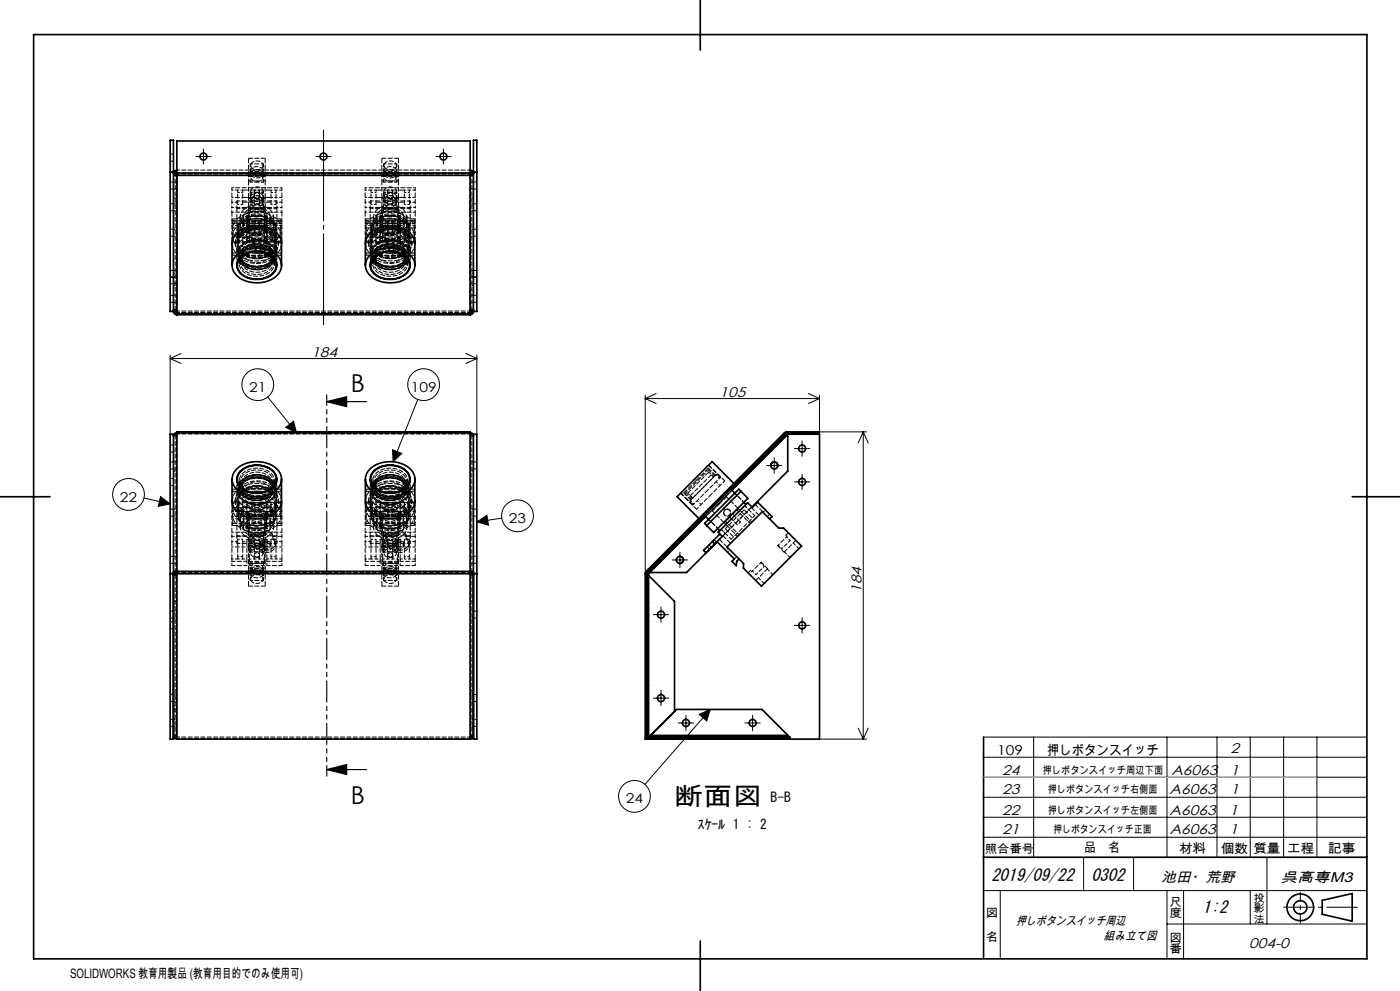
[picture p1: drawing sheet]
<svg xmlns="http://www.w3.org/2000/svg" width="420mm" height="297mm" viewBox="0 0 420 297" stroke-linecap="round" stroke-linejoin="round" font-family="sans-serif">
<defs><g id="words">
<g font-size="7.4">
<text x="105.2" y="117.4">B</text>
<text x="105.2" y="241">B</text>
<text x="202.1" y="241.1">断面図</text>
</g>
<g font-size="5.1">
<text x="297.4" y="263.9">2019/09/22</text>
<text x="327.4" y="263.9">0302</text>
<text x="360.8" y="273.5">1:2</text>
</g>
<g font-size="4.2">
<text x="93.4" y="106.8">184</text>
<text x="215.8" y="118.8">105</text>
<text x="258.4" y="177.7" transform="rotate(-90 258.4 177.7)">184</text>
<text x="369.1" y="225.6">2</text>
<text x="300.7" y="232.2">24</text>
<text x="351.4" y="232.2">A6063</text>
<text x="369.1" y="232.2">1</text>
<text x="300.7" y="237.9">23</text>
<text x="350.9" y="237.9">A6063</text>
<text x="369.1" y="237.9">1</text>
<text x="300.7" y="244.1">22</text>
<text x="350.9" y="244.1">A6063</text>
<text x="368.8" y="244.1">1</text>
<text x="300.7" y="249.9">21</text>
<text x="350.9" y="249.9">A6063</text>
<text x="368.8" y="249.9">1</text>
<text x="348.4" y="264.4">池田・荒野</text>
<text x="384.2" y="264.4">呉高専M3</text>
<text x="374.8" y="284.1">004-0</text>
</g>
<g font-size="4.1">
<text x="74.8" y="117.4">21</text>
<text x="123.2" y="117.4">109</text>
<text x="36" y="150.3">22</text>
<text x="152.7" y="156.7">23</text>
<text x="299.2" y="226.2">109</text>
<text x="314.1" y="226.2">押しボタンスイッチ</text>
<text x="187.8" y="240.8">24</text>
<text x="231.2" y="240.3">B-B</text>
<text x="209.4" y="248.5">ｽｹｰﾙ 1 : 2</text>
</g>
<g font-size="3.9">
<text x="325.2" y="255.5">品　名</text>
<text x="353.7" y="255.6">材料</text>
<text x="366.2" y="255.6">個数</text>
<text x="376" y="255.6">質量</text>
<text x="386.1" y="255.6">工程</text>
<text x="398.4" y="255.6">記事</text>
<text x="21" y="293">SOLIDWORKS 教育用製品 (教育用目的でのみ使用可)</text>
</g>
<g font-size="3.7">
<text x="304.8" y="277.3">押しボタンスイッチ周辺</text>
<text x="324.8" y="281.8">組み立て図</text>
</g>
<g font-size="3.5">
<text x="295.4" y="255.6">照合番号</text>
<text x="295.8" y="274.9">図</text>
<text x="350.8" y="271.4">尺</text>
<text x="350.8" y="274.9">度</text>
<text x="295.8" y="282">名</text>
<text x="350.8" y="282.2">図</text>
<text x="350.8" y="285.8">番</text>
</g>
<g font-size="3.2">
<text x="312.8" y="232">押しボタンスイッチ周辺下面</text>
<text x="314.3" y="237.7">押しボタンスイッチ右側面</text>
<text x="314.3" y="243.9">押しボタンスイッチ左側面</text>
<text x="315.9" y="249.7">押しボタンスイッチ正面</text>
<text x="376" y="270.2">投</text>
<text x="376" y="273.4">影</text>
<text x="376" y="276.5">法</text>
</g>
</g></defs>
<g fill="none" stroke="#000" stroke-width=".3">
<path d="M58.7 46.9h4.7M61 44.6v4.6M94.8 46.9h4.5M97 44.6v4.6M130.7 46.9h4.7M133 44.6v4.6M51 106.4v23.7M51 107.5h92.1M51 107.5l3.3 1.4M54.3 105.9l-3.3 1.6M80.3 119l8.7 10.7M125.3 119.7l-7.4 18.7"/>
<path d="M139.7 105.9l3.4 1.6M143.1 106.4v23.7M143.1 107.5l-3.4 1.4M193.6 118.4v53.5M193.6 119.4h52.3M193.6 119.4l3.3 1.5M196.9 117.9l-3.3 1.5M242.5 117.9l3.4 1.5M245.9 118.4v11.7M245.9 119.4l-3.4 1.5M85.7 128.1l2.4-1.9 .9 3.5zM117.8 134.8l2.7 1.1-2.6 2.5z"/>
<path d="M230 139.5h4.6M232.3 137.2v4.6M238.3 134.4h4.6M240.1 129.4l-.5 .5M240.6 132.1v4.6M244.6 129.4l-.5 .5M245.6 129.4h14.4M259 129.4v92.1M259 129.4l1.5 3.3M259 129.4l-1.5 3.3M43.2 149.3l7.8 1.7M48.2 148.8l2.8 2.2-3.5 .8z"/>
<path d="M143.1 156.4l3-2 .4 3zM150.5 155.3l-7.4 1.1M238.3 144.4h4.6M240.6 142.1v4.7M194.1 175.5l-.5 .5M194.1 179.9l-.5 .5M201.7 167.8h4.6M204 165.5v4.6M194.1 184.4l-.5 .5M194.1 188.9l-.5 .5M194.1 193.4l-.5 .5M194.1 197.9l-.5 .5"/>
<path d="M196 184.2h4.6M198.3 181.9v4.6M238.3 187.4h4.6M240.6 185.1v4.6M194.1 202.4l-.5 .5M194.1 206.9l-.5 .5M194.1 211.4l-.5 .5M194.1 215.9l-.5 .5M196 209.2h4.6M198.3 206.9v4.6M203.5 216.7h4.6M205.8 214.4v4.6"/>
<path d="M209.8 214.1l3.3-1.5-1.1 3.5zM213.1 212.6l-19.6 22.5M223.5 216.7h4.6M225.8 214.4v4.6M257.5 218.2l1.5 3.3M260.5 218.2l-1.5 3.3M194.1 220.4l-.5 .5M198 220.9l-.5 .5M202.5 220.9l-.5 .5M207 220.9l-.5 .5M211.5 220.9l-.5 .5M216 220.9l-.6 .5"/>
<path d="M220.5 220.9l-.5 .5M224.9 220.9l-.5 .5M229.4 220.9l-.5 .5M233.9 220.9l-.5 .5M245.9 221.5h14.1M295.1 238.9h115M295.1 232.9h115M295.1 226.9h115M295.1 220.9h115M310.1 220.9v36M350.1 220.9v36M365.1 220.9v36"/>
<path d="M375.1 220.9v36M385.1 220.9v36M395.1 220.9v36M295.1 250.9h115M295.1 244.9h115M325.1 256.9v10M340.1 256.9v10M380.1 256.9v20M295.1 266.9h115M300.1 266.9v20M350.1 276.9h60M350.1 266.9v20.4"/>
<path d="M355.1 266.9v20.5M375.1 266.9v10"/>
<circle cx="77.3" cy="115.3" r="4.8"/>
<circle cx="127.1" cy="115.3" r="4.8"/>
<circle cx="38.5" cy="148.2" r="4.8"/>
<circle cx="155.2" cy="154.6" r="4.8"/>
<circle cx="190.3" cy="238.7" r="4.8"/>
</g>
<path d="M98 120.4l6-1.5v3zM98 120.4h12M98 230.6l6-1.5v3zM98 230.6h12" fill="none" stroke="#000" stroke-width=".35"/>
<g fill="none" stroke="#000" stroke-width=".5">
<path d="M10.1 10.4h400v277h-400zM210.1 0v15M51 51.6h1.5M52 51.9a.96 .96 0 0 0 1.1 .7M52 51.9h.1M52 51.9h.5M52.1 51.4l1-.4-.6 .5zM52.5 51.9l.6 .3M52.5 51.5v.4M53.1 51.9v.7M53.1 51.9v-9.6h87.9v9.6M53.1 52.6v41.4"/>
<path d="M53.1 51.9h87.9M53.1 52.6h87.9M141 51l1 .5h-.5zM141 51.9v.7M141 52.6v41.4M141.5 51.9l-.5 .3M141.5 51.5v.4M141.5 51.6h1.6M141.5 51.9h.5M142 51.9a.88 .88 0 0 1-1 .7M142 51.9h.1M69.6 79.5v-6.5a5.9 5.9 0 0 1 5.5-5.1 7.9 7.9 0 0 1 9.2 3.9l.2 7.7"/>
<path d="M71 76.4a9.2 9.2 0 0 1 12.7 .8 4.4 4.4 0 0 1-2.1 6.5 9 9 0 0 1-11.4-2.1 4 4 0 0 1 .8-5.2zM71.2 78.6v.9M72 77.2a7.3 7.3 0 0 1 10.6 .7 3.7 3.7 0 0 1-2.4 5.2 7.1 7.1 0 0 1-8.9-2.2l-.3-1.7 .3-1zM72.1 77.3a7.2 7.2 0 0 1 10.4 .7 3.8 3.8 0 0 1-3.1 5.3 6.4 6.4 0 0 1-8.1-3v-1.6zM82.9 78.6v.9M109.6 79.5v-6.5a5.8 5.8 0 0 1 5.5-5.1 8.4 8.4 0 0 1 8.9 3.3l.5 1.8v6.5M111 76.4a9.2 9.2 0 0 1 12.7 .8 4.4 4.4 0 0 1-2.1 6.5 9.4 9.4 0 0 1-11-1.6 4.1 4.1 0 0 1 .4-5.7zM111.2 78.6v.9M112.1 77.3a7.1 7.1 0 0 1 10.3 .7 3.8 3.8 0 0 1-3 5.3 6.4 6.4 0 0 1-8.1-3v-1.6zM112.5 76.8a7.3 7.3 0 0 1 10.1 1.1 3.9 3.9 0 0 1-3.1 5.5 7 7 0 0 1-8.2-2.5 3.4 3.4 0 0 1 1.2-4.1zM122.9 78.6v.9M52 93l.4 .7 .7 .3"/>
<path d="M52.1 93.3h-1.1v-51.3h1v51.3a1.02 1.02 0 0 0 1.1 1M53.1 94v.3M53.1 94h87.9M53.1 94.3h87.9M141 94v.3M142 93.3h1.1v-51.3h-1.1v51.5a.97 .97 0 0 1-1 .8M142 93l-.2 .6-.8 .4M51 130.1h1v91.4h-1zM53.1 129.7a.94 .94 0 0 0-1.1 .8M53.1 129.7v-.3h87.9v.3M53.1 129.7v41.5M53.1 129.7h87.9"/>
<path d="M141 129.7a.87 .87 0 0 1 1 .8M141 129.7v41.5M142 130.1h1.1v91.4h-1.1zM231.2 139.4a1.04 1.04 0 0 1 1.2-.9 1.04 1.04 0 0 1 .9 1.2M235.7 130.1l.3 .4M235.7 130.1l-41.5 41.5M236 130.5l.3-.4h9.6v91.4h-51.3v-49.6l17.1-17.1M236 130.5l.3 .2v10.5l-10.7 10.8M236 130.5l-16.4 16.4M240.6 129.4h-4.7l-.6 .3-41.6 41.7-.1 50.1h.5M240.6 129.9h-4.6l-.3 .2M240.6 129.9h.8"/>
<path d="M240.6 129.4h.8M240.6 129.4v.5M241.4 129.4h4.2v.5h-4.2M241.4 129.4v.5M0 148.9h15M69.6 143.6v6.5a5.9 5.9 0 0 0 5.5 5.1 7.9 7.9 0 0 0 9.2-3.9l.2-7.7M71 140.5a9.2 9.2 0 0 1 12.7 .8 4.4 4.4 0 0 1-2.1 6.5 9 9 0 0 1-11.4-2.1 4 4 0 0 1 .8-5.2zM71.2 143.6v1M72 141.3a7.4 7.4 0 0 1 10.6 .7 3.7 3.7 0 0 1-2.4 5.2 7.1 7.1 0 0 1-8.9-2.2l-.3-1.7 .3-1zM72.1 141.4a7.2 7.2 0 0 1 10.4 .7 3.8 3.8 0 0 1-3.1 5.3 6.8 6.8 0 0 1-7.9-2.5l-.3-1.6 .3-1zM82.9 143.6v1M109.6 143.6v6.5a5.8 5.8 0 0 0 5.5 5.1 8.4 8.4 0 0 0 8.9-3.3l.5-1.8v-6.5"/>
<path d="M111 140.5a9.3 9.3 0 0 1 12.7 .8 4.4 4.4 0 0 1-2.1 6.5 9 9 0 0 1-11.4-2.1 4.1 4.1 0 0 1 .8-5.2zM111.2 143.6v1M112 141.3a7.5 7.5 0 0 1 10.3 .2 3.7 3.7 0 0 1-2.1 5.7 7.1 7.1 0 0 1-8.9-2.2l-.2-1.7 .2-1zM112.1 141.4a7.3 7.3 0 0 1 10 .2 3.5 3.5 0 0 1-2 5.5 6.9 6.9 0 0 1-8.6-2.2l-.3-1.6 .3-1zM122.9 143.6v1M211.3 154.4l1.3 1.3M215.3 158.4l.6 .6M219.2 146.6l1.3 1.2M220.2 144.9l-6.6-6.5-.1 .1-10.4 10.4 6.6 6.5M221.7 146.6l2.7 2.7-10.3 10.3-2.7-2.7zM222.3 147.2l-10.3 10.3M223.2 150.5l.6 .7"/>
<path d="M230.9 155.5l.7-.7-4.3-4.3-1.6 1.6-1.4-1.4-8.9 8.8 1.3 1.3-10.7 10.8h-11.8M405.7 148.9h14.3M51 171.9h1M53.1 171.2v.7M53.1 171.9l-1.1 .5M53.1 171.2h-.7l-.4 .4h1.1M53.1 171.9h87.9M53.1 171.2h87.9M53.1 171.9v49.6M141 171.9l1 .5M141 171.2v.7M141 171.2l.8 .1 .2 .3h-1"/>
<path d="M141 171.9v49.6M142 171.9h1.1M194.1 171.9l8.3 8.3v33M194.1 171.9v49.6M194.2 171.6l-.1 .3M203.9 166.8a1.04 1.04 0 0 1 1 1 1.04 1.04 0 0 1-1 1M213.7 162.3l.7 .7-2.6 2.7-.7-.7zM215.1 162.3l5.2 5.2-.7 .7 1.3 1.3 .1-1.3 .7-.7M216 160.1l-2.3 2.2M218.1 163.9l10.6-10.6 4.9 5h1.5l5.4 5.4-12.1 12-5.4-5.4 .1-1.4zM52 221l1.1 .5M53.1 221.5h87.9"/>
<path d="M142 221l-1 .5M194.7 220.9v.5h42.2v-.5M194.7 220.9h42.2M236.4 220.4h-41.2l-.5 .5M236.4 220.4l.5 .5M236.4 220.4l-7.8-7.8h-25.6l-8.9 8.9M295.1 220.9v66M295.1 256.9h115M396.7 269.8l9-2v8.3l-9-2.1zM210.1 282v15"/>
<circle cx="61.1" cy="46.9" r="1.04"/>
<circle cx="97" cy="46.9" r="1.04"/>
<circle cx="133.1" cy="46.9" r="1.04"/>
<circle cx="232.3" cy="139.5" r="1.05"/>
<circle cx="240.6" cy="134.4" r="1.05"/>
<circle cx="240.6" cy="144.4" r="1.06"/>
<circle cx="204" cy="167.8" r="1.05"/>
<circle cx="198.3" cy="184.2" r="1.05"/>
<circle cx="240.6" cy="187.4" r="1.06"/>
<circle cx="198.3" cy="209.2" r="1.04"/>
<circle cx="205.8" cy="216.7" r="1.04"/>
<circle cx="225.8" cy="216.7" r="1.04"/>
<circle cx="390.1" cy="271.9" r="4"/>
<circle cx="390.1" cy="271.9" r="2"/>
</g>
<path d="M97.1 39v58.3" fill="none" stroke="#000" stroke-width=".3" stroke-dasharray="30.5 1.3 1.3 1.3" stroke-dashoffset="3.2"/>
<path d="M98 118.4v114.2" fill="none" stroke="#000" stroke-width=".35" stroke-dasharray="6.3 1.3 1.3 1.3 1.3 1.3" stroke-dashoffset="3.2"/>
<path d="M390.1 276.7v-9.3" fill="none" stroke="#000" stroke-width=".3" stroke-dasharray="30.5 1.3 1.3 1.3" stroke-dashoffset="27.8"/>
<path d="M385.1 271.9h22.1" fill="none" stroke="#000" stroke-width=".3" stroke-dasharray="30.5 1.3 1.3 1.3" stroke-dashoffset="21.3"/>
<path d="M295.1 232.9h100" fill="none" stroke="#c0c0c0" stroke-width=".3"/>
<g fill="#000">
<path d="M85.7 128.1l2.4-1.9 .9 3.5zM117.8 134.8l2.7 1.1-2.6 2.5zM48.2 148.8l2.8 2.2-3.5 .8zM143.1 156.4l3-2 .4 3zM209.8 214.1l3.3-1.5-1.1 3.5z"/>
<path d="M98 120.4l6-1.5v3zM98 230.6l6-1.5v3z"/>
</g>
<g fill="none" stroke="#000" stroke-width=".3" stroke-dasharray="1.3 .6" stroke-dashoffset=".8">
<path d="M69.6 56.3h15M71.3 59.2h1.5M71.3 57.7h1.5M72.8 57h-1.5M75.2 49.6v1.7M75.2 57.3v1.7M76.3 59.2h1.5M76.3 57.9h1.5M76.3 57h1.5M76.3 57.7h1.5M77.8 57h-1.5M78.9 51.3v-1.7"/>
<path d="M78.9 59v-1.7M81.3 59.2h1.5M81.3 57.7h1.5M82.8 57h-1.5M109.6 56.3h15M111.3 59.2h1.5M111.3 57.7h1.5M112.8 57h-1.5M115.2 49.6v1.7M115.2 57.3v1.7M116.3 59.2h1.5M116.3 57.9h1.5"/>
<path d="M116.3 57h1.5M116.3 57.7h1.5M117.8 57h-1.5M118.9 51.3v-1.7M118.9 59v-1.7M121.3 59.2h1.5M121.3 57.7h1.5M122.8 57h-1.5M69.6 62.2h15M69.6 62.2v-1.6M69.6 72.4h15M69.6 63.6h15"/>
<path d="M71.3 72.1h1.5M71.3 69.8h1.5M72.8 61.3h-1.5M72.8 66.9h-1.5M74.8 69.8h1.5M74.8 67.6h1.5M74.8 66.9h1.5M75.5 71.2l.6 1.6M76.3 69.8h1.5M76.3 69.2h1.5M76.3 67.6h1.5M76.3 66.9h1.5"/>
<path d="M76.3 72.1h1.5M77.8 61.3h-1.5M77.8 72.8h1.5M77.8 66.9h-1.5M77.8 69.8h1.5M77.8 67.6h1.5M77.8 66.9h1.5M81.3 69.8h1.5M82.3 77a4.8 4.8 0 0 0-5.6-3.7 4.6 4.6 0 0 0-4.9 3.7 4.8 4.8 0 0 0 5.6 3.7 4.6 4.6 0 0 0 4.9-3.7M82.3 79.1a4.8 4.8 0 0 0-5.6-3.7 4.6 4.6 0 0 0-4.9 3.7 4.8 4.8 0 0 0 5.6 3.7 4.6 4.6 0 0 0 4.9-3.7M82.8 61.3h-1.5M82.8 66.9h-1.5"/>
<path d="M84.6 62.2v-1.6M109.6 62.2h15M109.6 62.2v-1.6M109.6 72.4h15M109.6 63.6h15M111.3 72.1h1.5M111.3 69.8h1.5M112.8 61.3h-1.5M112.8 66.9h-1.5M114.8 69.8h1.5M114.8 67.6h1.5M114.8 66.9h1.5"/>
<path d="M115.5 71.2l.6 1.6M116.3 69.8h1.5M116.3 69.2h1.5M116.3 67.6h1.5M116.3 66.9h1.5M116.3 72.1h1.5M117.8 61.3h-1.5M117.8 72.8h1.5M117.8 66.9h-1.5M117.8 69.8h1.5M117.8 67.6h1.5M117.8 66.9h1.5"/>
<path d="M121.3 69.8h1.5M122.3 77a4.8 4.8 0 0 0-5.6-3.7 4.6 4.6 0 0 0-4.9 3.7 4.8 4.8 0 0 0 5.6 3.7 4.6 4.6 0 0 0 4.9-3.7M122.3 79.1a4.8 4.8 0 0 0-5.6-3.7 4.6 4.6 0 0 0-4.9 3.7 4.8 4.8 0 0 0 5.6 3.7 4.6 4.6 0 0 0 4.9-3.7M122.8 61.3h-1.5M122.8 66.9h-1.5M124.6 62.2v-1.6M69.6 159.5h15M69.6 150.7h15M69.6 152.1h1.5M69.6 155.5h15M71.3 153.3h1.5M71.3 154.8h1.5"/>
<path d="M72.8 151.2h-1.5M72.8 154.1h-1.5M76.3 153.3h1.5M76.3 153.1h1.5M76.3 154.1h1.5M76.3 154.8h1.5M77.8 151.2h-1.5M77.8 154.1h-1.5M81.3 153.3h1.5M81.3 154.8h1.5M82.3 146.1a4.8 4.8 0 0 0-5.6-3.7 4.6 4.6 0 0 0-4.9 3.7 4.8 4.8 0 0 0 5.6 3.7 4.6 4.6 0 0 0 4.9-3.7M82.3 144a4.8 4.8 0 0 0-5.6-3.7 4.6 4.6 0 0 0-4.9 3.7 4.8 4.8 0 0 0 5.6 3.7 4.6 4.6 0 0 0 4.9-3.7"/>
<path d="M82.8 151.2h-1.5M82.8 154.1h-1.5M83.1 152.1h1.5M109.6 159.5h15M109.6 150.7h15M109.6 152.1h1.5M109.6 155.5h15M111.3 153.3h1.5M111.3 154.8h1.5M112.8 151.2h-1.5M112.8 154.1h-1.5M116.3 153.3h1.5"/>
<path d="M116.3 153.1h1.5M116.3 154.1h1.5M116.3 154.8h1.5M117.8 151.2h-1.5M117.8 154.1h-1.5M121.3 153.3h1.5M121.3 154.8h1.5M122.3 146.1a4.8 4.8 0 0 0-5.6-3.7 4.6 4.6 0 0 0-4.9 3.7 4.8 4.8 0 0 0 5.6 3.7 4.6 4.6 0 0 0 4.9-3.7M122.3 144a4.8 4.8 0 0 0-5.6-3.7 4.6 4.6 0 0 0-4.9 3.7 4.8 4.8 0 0 0 5.6 3.7 4.6 4.6 0 0 0 4.9-3.7M122.8 151.2h-1.5M122.8 154.1h-1.5M123.1 152.1h1.5"/>
<path d="M207.1 150l1 1.1M209.2 150l1.1 1.2M215.9 143.3l-1.1-1.1M216 145.5l-1.2-1.1M69.6 160.7v1.6M71.3 161.6h1.5M71.3 163.9h1.5M71.3 167.5h1.5M72.8 166.8h-1.5M74.8 167.5h1.5M74.8 163.9h1.5M75.2 171.8v1.7"/>
<path d="M75.2 164.1v1.7M75.5 160.7l.6 1.6M76.3 165.9h1.5M76.3 163.9h1.5M76.3 166.8h1.5M76.3 167.5h1.5M76.3 167.5v-1.6M76.3 161.6h1.5M77.8 167.5v-1.6M77.8 167.5h1.5M77.8 162.3h1.5M77.8 163.9h1.5"/>
<path d="M77.8 166.8h-1.5M78.9 173.5v-1.7M78.9 165.8v-1.7M81.3 163.9h1.5M81.3 167.5h1.5M82.8 166.8h-1.5M84.6 162.3v-1.6M109.6 160.7v1.6M111.3 161.6h1.5M111.3 163.9h1.5M111.3 167.5h1.5M112.8 166.8h-1.5"/>
<path d="M114.8 167.5h1.5M114.8 163.9h1.5M115.2 171.8v1.7M115.2 164.1v1.7M115.5 160.7l.6 1.6M116.3 165.9h1.5M116.3 163.9h1.5M116.3 166.8h1.5M116.3 167.5h1.5M116.3 167.5v-1.6M116.3 161.6h1.5M117.8 167.5v-1.6"/>
<path d="M117.8 167.5h1.5M117.8 162.3h1.5M117.8 163.9h1.5M117.8 166.8h-1.5M118.9 173.5v-1.7M118.9 165.8v-1.7M121.3 163.9h1.5M121.3 167.5h1.5M122.8 166.8h-1.5M124.6 162.3v-1.6M202.9 167.8l.3-.8 .8-.3M204 168.8l-.8-.2-.3-.8"/>
<path d="M225.7 171.1l1.1 1.1M229.3 169.8l-1.1-1.1M233.5 163.4l1.1 1.1M237 162l-1.1-1.1M52.1 220.4a1 1 0 0 0 1 1M141.1 221.4a1 1 0 0 0 1-1"/>
</g>
<g fill="none" stroke="#000" stroke-width=".3" stroke-dasharray="1.3 .6">
<path d="M52.1 59.3h.5M52.1 56.7h.5M52.6 54.6h-.5M74.6 54.2h5M74.6 52.8h5M74.6 47.4h5M74.6 59.5h5M114.6 54.2h5M114.6 52.8h5M114.6 47.4h5M114.6 59.5h5M141.6 56.7h.5"/>
<path d="M142.1 59.3h-.5M142.1 54.6h-.5M52.1 63.1h.5M52.1 70.8h.5M52.6 61h-.5M52.6 68.7h-.5M69.6 72.4v-8.8M69.6 72.4v.4M70.6 72.8v.2M71.1 72.6v.4M72.6 77a4.3 4.3 0 0 0 5.5 3 3.3 3.3 0 0 0 3.2-4 5.2 5.2 0 0 0-8.5 0l-.2 1M72.6 78.4a4.3 4.3 0 0 0 5.5 3.1 3.3 3.3 0 0 0 3.2-4 5.2 5.2 0 0 0-8.5 0l-.2 .9"/>
<path d="M72.6 77.7a4.3 4.3 0 0 0 5.5 3 3.3 3.3 0 0 0 3.2-4 5.2 5.2 0 0 0-8.5 0l-.2 1M74.6 64.9h5M74.6 64.8h5M75.1 62.4v.3M76.1 72.8h.2M79.1 62.4v.3M83.1 73v-.4M83.6 73v-.2M84.6 72.4v-8.8M84.6 72.8v-.4M109.6 72.4v-8.8M109.6 72.4v.4"/>
<path d="M110.6 72.8v.2M111.1 72.6v.4M112.6 77a4.3 4.3 0 0 0 5.5 3 3.3 3.3 0 0 0 3.2-4 5.2 5.2 0 0 0-8.5 0l-.2 1M112.6 78.4a4.3 4.3 0 0 0 5.5 3.1 3.3 3.3 0 0 0 3.2-4 5.2 5.2 0 0 0-8.5 0l-.2 .9M112.6 77.7a4.3 4.3 0 0 0 5.5 3 3.3 3.3 0 0 0 3.2-4 5.2 5.2 0 0 0-8.5 0l-.2 1M114.6 64.9h5M114.6 64.8h5M115.1 62.4v.3M116.1 72.8h.2M119.1 62.4v.3M123.1 73v-.4M123.6 73v-.2"/>
<path d="M124.6 72.4v-8.8M124.6 72.8v-.4M141.6 63.1h.5M141.6 70.8h.5M142.1 61h-.5M142.1 68.7h-.5M52.1 84.9h.5M52.1 81.9h.5M52.1 85.5h.5M52.1 83.1h.5M52.1 90.6h.5M52.6 92.7h-.5"/>
<path d="M52.6 93h-.5M52.6 93.3h-.5M52.6 93.3v-.3M52.6 81h-.5M52.6 82.8h-.5M52.6 88.5h-.5M53.1 93.7v.3M141.1 93.7v.3M141.6 92.7h.5M141.6 93h.5M141.6 93.3h.4M141.6 93v.3"/>
<path d="M141.6 83.1h.5M141.6 84.9h.5M141.6 90.6h.5M142.1 84.9h-.5M142.1 81.9h-.5M142.1 85.5h-.5M142.1 81h-.5M142.1 82.8h-.5M142.1 88.5h-.5M52.6 130.4h-.5M52.6 130.7h-.5M52.6 138.4h-.5"/>
<path d="M53.1 130.1v-.4M60 129.4v.5M62.1 129.9v-.5M96 129.4v.5M98.1 129.9v-.5M132 129.4v.5M134.1 129.9v-.5M141.1 130.1v-.4M141.6 130.7h.5M142.1 130.4h-.5M142.1 138.4h-.5M231.2 139.5v-.1"/>
<path d="M235.7 130.1l-.3-.4M236.1 129.9v-.5M240 129.4v.5M242.1 129.9v-.5M52.1 141.2h.5M52.1 154.7h.5M52.1 140.5h.5M52.6 152.6h-.5M69.6 159.5v-8.8M69.6 150.7v-.2M70.6 150.1v.2M71.1 150.1v.4"/>
<path d="M72.6 144.7a4.3 4.3 0 0 0 5.5 3 3.3 3.3 0 0 0 3.2-4 5.2 5.2 0 0 0-8.5 0l-.2 1M72.6 146.1a4.3 4.3 0 0 0 5.5 3.1 3.3 3.3 0 0 0 3.2-4 5.2 5.2 0 0 0-8.5 0l-.2 .9M72.6 145.4a4.3 4.3 0 0 0 5.5 3.1 3.3 3.3 0 0 0 3.2-4 5.2 5.2 0 0 0-8.5 0l-.2 .9M74.6 158.2h5M74.6 158.3h5M83.1 150.5v-.4M83.6 150.3v-.2M84.6 159.5v-8.8M84.6 150.7v-.2M109.6 159.5v-8.8M109.6 150.7v-.2M110.6 150.1v.2"/>
<path d="M111.1 150.1v.4M112.6 146.1a4.3 4.3 0 0 0 5.5 3.1 3.3 3.3 0 0 0 3.2-4 5.2 5.2 0 0 0-8.5 0l-.2 .9M112.6 144.7a4.3 4.3 0 0 0 5.5 3 3.3 3.3 0 0 0 3.2-4 5.2 5.2 0 0 0-8.5 0l-.2 1M112.6 145.4a4.3 4.3 0 0 0 5.5 3.1 3.3 3.3 0 0 0 3.2-4 5.2 5.2 0 0 0-8.5 0l-.2 .9M114.6 158.2h5M114.6 158.3h5M123.1 150.5v-.4M123.6 150.3v-.2M124.6 159.5v-8.8M124.6 150.7v-.2M141.6 154.7h.5M141.6 140.5h.5"/>
<path d="M142.1 141.2h-.5M142.1 152.6h-.5M204.3 147.7l3.6 3.6M206.3 147.8l6.3-6.3M207.1 148.6l6.3-6.3M210.3 154.7l.2 .2M210.7 154.4l.3 .3M211.2 154.2l.2 .2M216.1 143.1l-3.6-3.6M219.2 146.6l-.2-.2M219.5 146.2l-.3-.3M219.7 145.7l-.2-.2"/>
<path d="M221.2 157.3l-2.2-2.3M222.1 156.4l-2.3-2.3M225.4 152.1l2.3 2.3M52.1 168.8h.5M52.6 172.4h-.5M52.6 166.7h-.5M74.6 168.9h5M74.6 170.3h5M74.6 175.7h5M74.6 163.6h5M75.1 160.7v-.3M76.1 162.3h.2"/>
<path d="M79.1 160.7v-.3M114.6 168.9h5M114.6 170.3h5M114.6 175.7h5M114.6 163.6h5M115.1 160.7v-.3M116.1 162.3h.2M119.1 160.7v-.3M141.6 172.4h.5M141.6 168.8h.5M142.1 166.7h-.5M194.1 171.9h-.5"/>
<path d="M194.2 171.6l-.3-.4M215.8 161.6l2.3 2.3M216.9 160.6l2.3 2.3M225.5 171.3l-.3-.3M230.3 170.4l-3.6 3.6M235.2 165.5l3.6-3.6M236.1 160.7l-.3-.3M52.1 180.2h.5M52.1 185.2h.5M52.6 183.1h-.5M141.6 185.2h.5M142.1 180.2h-.5"/>
<path d="M142.1 183.1h-.5M52.1 212.6h.5M52.1 213.2h.5M52.1 217.7h.5M52.1 210.2h.5M52.6 215.6h-.5M52.6 208.1h-.5M141.6 217.7h.5M141.6 210.2h.5M142.1 212.6h-.5M142.1 213.2h-.5M142.1 215.6h-.5"/>
<path d="M142.1 208.1h-.5M52.6 220.4h-.5M52.6 221h-.5M53.1 220.9v.5M141.1 220.9v.5M141.6 220.4h.5M141.6 221h.5M236.4 220.4h-41.2"/>
</g>
<g fill="none" stroke="#000" stroke-width=".3" stroke-dasharray="1.3 .6" stroke-dashoffset=".4">
<path d="M75.1 51.4v-2.3M75.1 52.1v-.7M79.1 49.1v2.3M79.1 52.1v-.7M115.1 51.4v-2.3M115.1 52.1v-.7M119.1 49.1v2.3M119.1 52.1v-.7M69.6 60.6v-4.3M71.1 62.5v-2.3M71.3 61.3v-.7M71.3 72.8v-.7"/>
<path d="M71.3 69.8v2.3M72.6 77v.7M72.8 61.3v-.7M72.8 72.1v.7M72.8 72.1v-2.3M74.1 72.1h.7M74.1 72.8v-.7M74.1 69.8h.7M74.1 69.8v2.3M74.1 65.8v2.3M74.1 66.6v-.8M74.1 68.1v.8"/>
<path d="M74.6 65.6v-2.3M74.8 68.9v-.8M74.8 65.8v2.3M74.8 72.1v.7M74.8 72.1v-2.3M75.1 62.7v.7M75.5 71.9v-.7M76.3 61.3v-.7M76.3 69.8v2.3M76.3 72.8v-.7M76.7 75.2a3.4 3.4 0 0 0 5.9-.3l-.1-.7M76.7 74.5a3.4 3.4 0 0 0 5.9-.3l-.1-.7"/>
<path d="M76.7 75.2v-.7M77.8 61.3v-.7M77.8 72.1v.7M77.8 72.1v-2.3M78.1 74.7a1.59 1.59 0 0 0 1.5 1 1.59 1.59 0 0 0 1.5-1 1.59 1.59 0 0 0-1.5-1.1 1.59 1.59 0 0 0-1.5 1.1M78.1 74a1.59 1.59 0 0 0 1.5 1 1.59 1.59 0 0 0 1.5-1 1.59 1.59 0 0 0-1.5-1.1 1.59 1.59 0 0 0-1.5 1.1M78.1 74v.7M79.1 62.7v.7M79.3 69.8v2.3M79.3 69.8h.8M79.3 72.1h.8M79.3 72.8v-.7"/>
<path d="M79.4 68.1v-2.3M79.4 68.1v.8M79.6 65.6v-2.3M80 65.8v2.3M80 68.1v.8M80 65.8v.8M80.1 72.1v-2.3M80.1 72.1v.7M81.1 74.7v-.7M81.3 61.3v-.7M81.3 72.1h.7M81.3 72.8v-.7"/>
<path d="M81.3 69.8v2.3M81.5 77.7v-.7M81.7 71.9h-6.2M81.7 71.9v-.7M82 72.1h.8M82.5 74.2l-.8-2.3M82.5 74.2v-.7M82.6 74.7v-.7M82.8 61.3v-.7M82.8 72.1v.7M82.8 72.1v-2.3M83.1 62.5v-2.3"/>
<path d="M84.6 60.6v-4.3M109.6 60.6v-4.3M111.1 62.5v-2.3M111.3 61.3v-.7M111.3 72.8v-.7M111.3 69.8v2.3M112.6 77v.7M112.8 61.3v-.7M112.8 72.1v.7M112.8 72.1v-2.3M114.1 72.1h.7M114.1 72.8v-.7"/>
<path d="M114.1 69.8h.7M114.1 69.8v2.3M114.1 65.8v2.3M114.1 66.6v-.8M114.1 68.1v.8M114.6 65.6v-2.3M114.8 68.9v-.8M114.8 65.8v2.3M114.8 72.1v.7M114.8 72.1v-2.3M115.1 62.7v.7M115.5 71.9v-.7"/>
<path d="M116.3 61.3v-.7M116.3 69.8v2.3M116.3 72.8v-.7M116.7 75.2a3.4 3.4 0 0 0 5.9-.3l-.1-.7M116.7 74.5a3.4 3.4 0 0 0 5.9-.3l-.1-.7M116.7 75.2v-.7M117.8 61.3v-.7M117.8 72.1v-2.3M117.8 72.1v.7M118.1 74.7a1.59 1.59 0 0 0 1.5 1 1.59 1.59 0 0 0 1.5-1 1.59 1.59 0 0 0-1.5-1.1 1.59 1.59 0 0 0-1.5 1.1M118.1 74a1.59 1.59 0 0 0 1.5 1 1.59 1.59 0 0 0 1.5-1 1.59 1.59 0 0 0-1.5-1.1 1.59 1.59 0 0 0-1.5 1.1M118.1 74v.7"/>
<path d="M119.1 62.7v.7M119.3 69.8v2.3M119.3 69.8h.8M119.3 72.1h.8M119.3 72.8v-.7M119.4 68.1v-2.3M119.4 68.1v.8M119.6 65.6v-2.3M120 65.8v2.3M120 68.1v.8M120 65.8v.8M120.1 72.1v-2.3"/>
<path d="M120.1 72.1v.7M121.1 74.7v-.7M121.3 61.3v-.7M121.3 69.8v2.3M121.3 72.1h.7M121.3 72.8v-.7M121.5 77.7v-.7M121.7 71.9h-6.2M121.7 71.9v-.7M122 72.1h.8M122.5 74.2l-.8-2.3M122.5 74.2v-.7"/>
<path d="M122.6 74.7v-.7M122.8 61.3v-.7M122.8 72.1v.7M122.8 72.1v-2.3M123.1 62.5v-2.3M124.6 60.6v-4.3M52.6 92.7l.5 .5M52.6 93.3l.5 .5M141.1 93.2l.5-.5M141.1 93.8l.5-.5M71.3 151.2v-.7M72.6 145.4v.7"/>
<path d="M72.8 151.2v-.7M74.1 155v-.9M74.1 157.3v-.9M74.1 157.3v-2.3M74.6 159.8v-2.4M74.8 155v2.3M74.8 155v-.9M76.3 151.2v-.7M77.8 151.2v-.7M79.4 154.1v.9M79.4 157.3v-2.3M79.6 159.8v-2.4"/>
<path d="M80 155v-.9M80 157.3v-2.3M80 156.4v.9M81.3 151.2v-.7M81.5 146.1v-.7M82.8 151.2v-.7M111.3 151.2v-.7M112.6 145.4v.7M112.8 151.2v-.7M114.1 155v-.9M114.1 157.3v-.9M114.1 157.3v-2.3"/>
<path d="M114.6 159.8v-2.4M114.8 155v2.3M114.8 155v-.9M116.3 151.2v-.7M117.8 151.2v-.7M119.4 154.1v.9M119.4 157.3v-2.3M119.6 159.8v-2.4M120 155v-.9M120 157.3v-2.3M120 156.4v.9M121.3 151.2v-.7"/>
<path d="M121.5 146.1v-.7M122.8 151.2v-.7M216.4 158.6l3 3M217.3 156.7l1.7-1.7M217.6 158.4l5.6-5.6M219.8 154.1l1.7-1.6M226.4 154.6l-3-3.1M52.6 172.4l.5-.5M69.6 168.2v-.7M71.1 160.6v2.3M71.3 162.3v-.7M72.8 161.6v.7"/>
<path d="M74.1 161.6h.7M74.1 162.3v-.7M74.1 163.9h.7M74.1 168.2v-.7M74.8 161.6v.7M74.8 167.5v.7M75.1 171.7v2.3M75.1 171v.7M75.1 160.4v-.7M75.5 160v.7M76.3 162.3v-.7M76.7 163.3a3.4 3.4 0 0 0 5.9-.2l-.1-.8"/>
<path d="M76.7 163.3v.7M76.7 164a3.4 3.4 0 0 0 5.9-.2l-.1-.8M77.8 161.6v.7M78.1 162.8a1.59 1.59 0 0 0 1.5 1.1 1.59 1.59 0 0 0 1.5-1.1 1.59 1.59 0 0 0-1.5-1 1.59 1.59 0 0 0-1.5 1M78.1 163.5a1.59 1.59 0 0 0 1.5 1.1 1.59 1.59 0 0 0 1.5-1.1 1.59 1.59 0 0 0-1.5-1 1.59 1.59 0 0 0-1.5 1M78.1 162.8v.7M79.1 174v-2.3M79.1 171v.7M79.1 160.4v-.7M79.3 162.3v-.7M79.3 163.9h.8M79.3 161.6h.8"/>
<path d="M79.3 168.2v-.7M80.1 161.6v.7M80.1 167.5v.7M81.1 163.5v-.7M81.3 162.3v-.7M81.3 161.6h.7M81.7 160h-6.2M81.7 160v.7M82 161.6h.8M82.5 162.3l-.8-2.3M82.5 162.3v.7M82.6 163.5v-.7"/>
<path d="M82.8 161.6v.7M83.1 160.6v2.3M84.6 168.2v-.7M109.6 168.2v-.7M111.1 160.6v2.3M111.3 162.3v-.7M112.8 161.6v.7M114.1 161.6h.7M114.1 162.3v-.7M114.1 163.9h.7M114.1 168.2v-.7M114.8 161.6v.7"/>
<path d="M114.8 167.5v.7M115.1 171.7v2.3M115.1 171v.7M115.1 160.4v-.7M115.5 160v.7M116.3 162.3v-.7M116.7 163.3a3.4 3.4 0 0 0 5.9-.2l-.1-.8M116.7 163.3v.7M116.7 164a3.4 3.4 0 0 0 5.9-.2l-.1-.8M117.8 161.6v.7M118.1 162.8a1.59 1.59 0 0 0 1.5 1.1 1.59 1.59 0 0 0 1.5-1.1 1.59 1.59 0 0 0-1.5-1 1.59 1.59 0 0 0-1.5 1M118.1 163.5a1.59 1.59 0 0 0 1.5 1.1 1.59 1.59 0 0 0 1.5-1.1 1.59 1.59 0 0 0-1.5-1 1.59 1.59 0 0 0-1.5 1"/>
<path d="M118.1 162.8v.7M119.1 174v-2.3M119.1 171v.7M119.1 160.4v-.7M119.3 162.3v-.7M119.3 163.9h.8M119.3 161.6h.8M119.3 168.2v-.7M120.1 161.6v.7M120.1 167.5v.7M121.1 163.5v-.7M121.3 162.3v-.7"/>
<path d="M121.3 161.6h.7M121.7 160h-6.2M121.7 160v.7M122 161.6h.8M122.5 162.3l-.8-2.3M122.5 162.3v.7M122.6 163.5v-.7M122.8 161.6v.7M123.1 160.6v2.3M124.6 168.2v-.7M141.1 171.9l.5 .5M219.4 161.6l7-7"/>
<path d="M227.5 173.2l1.7 1.7M231.9 172.2l-1.7-1.7M235.3 165.4l1.7 1.7M239.7 164.4l-1.7-1.7M52.6 220.4l.5 .5M53.1 221.5l-.5-.5M141.1 220.9l.5-.5M141.6 221l-.5 .5"/>
</g>
<g fill="none" stroke="#000" stroke-width=".3" stroke-dasharray="1.3 .6" stroke-dashoffset=".5">
<path d="M51.1 48.3h1M51.1 56.7h1M52.1 46.2h-1M52.1 54.6h-1M53.1 51.8h88M75.1 49.1h4M75.1 52.7h4M75.1 54.6h4M75.1 59.5h4M75.1 57.6h4M75.3 52.1v1.1M75.3 59.9v1.1"/>
<path d="M76.3 57.9v-.9M77.8 57.9v-.9M78.8 53.2v-1.1M79.1 51.4h-4M79.1 51.8h-4M79.1 52.1h-4M115.1 49.1h4M115.1 52.7h4M115.1 54.6h4M115.1 59.5h4M115.1 57.6h4M115.3 52.1v1.1"/>
<path d="M115.3 59.9v1.1M116.3 57.9v-.9M117.8 57.9v-.9M118.8 53.2v-1.1M119.1 51.4h-4M119.1 51.8h-4M119.1 52.1h-4M141.1 51h-88M141.1 52.2h-88M142.1 56.7h1M143.1 54.6h-1M51.1 70.8h1"/>
<path d="M51.1 63.1h1M52.1 68.7h-1M52.1 61h-1M69.8 70.7a6.2 6.2 0 0 0 6.4 5.1l.9 .1M71.6 75.9v1.1M71.8 77v2.1M72.1 65a4.6 4.6 0 0 0 5.5 3.5 4.2 4.2 0 0 0 4.4-3.7 4.9 4.9 0 0 0-5.8-3.3 4.2 4.2 0 0 0-4.1 3.5M72.1 68a4.6 4.6 0 0 0 5.5 3.5 4.2 4.2 0 0 0 4.4-3.7 4.9 4.9 0 0 0-5.8-3.3 4.2 4.2 0 0 0-4.1 3.5M74.6 63.3v-4.1M74.6 69.8v-4.2M74.8 65.8v.8M75.1 61.2h4"/>
<path d="M75.5 71.2h-5.9M77.1 75.9a6.8 6.8 0 0 0 7.2-4.6v-.6M77.1 65.6a6.8 6.8 0 0 0-7.2 4.5l-.1 .6M78.8 61v-1.1M79.1 62.4h-4M79.1 62.7h-4M79.1 63.4h-4M79.4 66.6v-.8M79.6 63.3v-4.1M79.6 69.8v-4.2M82 72.1l-.3-.9M82.1 68a4.6 4.6 0 0 1-5.6 3.5 4.2 4.2 0 0 1-4.4-3.7 4.9 4.9 0 0 1 5.8-3.3 4.2 4.2 0 0 1 4.2 3.5"/>
<path d="M82.1 66.8a4.6 4.6 0 0 1-5.6 3.5 4.2 4.2 0 0 1-4.4-3.8 4.9 4.9 0 0 1 5.8-3.2 4.2 4.2 0 0 1 4.2 3.5M82.3 79.1v-2.1M82.6 77v-1.1M84.3 70.7a6.2 6.2 0 0 0-6.4-5.1h-.8M109.8 70.7a6.2 6.2 0 0 0 6.4 5.1l.9 .1M111.6 75.9v1.1M111.8 77v2.1M112.1 65a4.6 4.6 0 0 0 5.5 3.5 4.2 4.2 0 0 0 4.4-3.7 4.9 4.9 0 0 0-5.8-3.3 4.2 4.2 0 0 0-4.1 3.5M112.1 68a4.6 4.6 0 0 0 5.5 3.5 4.2 4.2 0 0 0 4.4-3.7 4.9 4.9 0 0 0-5.8-3.3 4.2 4.2 0 0 0-4.1 3.5M114.6 63.3v-4.1M114.6 69.8v-4.2M114.8 65.8v.8"/>
<path d="M115.1 61.2h4M115.5 71.2h-5.9M117.1 75.9a6.8 6.8 0 0 0 7.2-4.6v-.6M117.1 65.6a6.8 6.8 0 0 0-7.2 4.5l-.1 .6M118.8 61v-1.1M119.1 63.4h-4M119.1 62.7h-4M119.1 62.4h-4M119.4 66.6v-.8M119.6 63.3v-4.1M119.6 69.8v-4.2M122 72.1l-.3-.9"/>
<path d="M122.1 68a4.6 4.6 0 0 1-5.6 3.5 4.2 4.2 0 0 1-4.4-3.7 4.9 4.9 0 0 1 5.8-3.3 4.2 4.2 0 0 1 4.2 3.5M122.1 66.8a4.6 4.6 0 0 1-5.6 3.5 4.2 4.2 0 0 1-4.4-3.8 4.9 4.9 0 0 1 5.8-3.2 4.2 4.2 0 0 1 4.2 3.5M122.3 79.1v-2.1M122.6 77v-1.1M124.3 70.7a6.2 6.2 0 0 0-6.4-5.1h-.8M142.1 70.8h1M142.1 63.1h1M143.1 68.7h-1M143.1 61h-1M51.1 85h1M51.1 90.6h1M51.1 83.1h1"/>
<path d="M52.1 82.9h-1M52.1 88.5h-1M52.1 81h-1M53.1 93.7l-.5-.7M53.1 93.8h88M53.1 93.7h88M141.1 93.2h-88M141.6 93l-.5 .7M142.1 85h1M142.1 90.6h1M142.1 83.1h1M143.1 82.9h-1"/>
<path d="M143.1 88.5h-1M143.1 81h-1M51.1 135.5h1M52.1 138.4h-1M52.1 133.4h-1M53.1 129.9h88M141.1 130.1h-88M143.1 138.4h-1M51.1 154.7h1M51.1 140.5h1M51.1 145.5h1M52.1 152.6h-1"/>
<path d="M52.1 143.4h-1M69.8 152.4a6.2 6.2 0 0 0 6.4 5l.9 .1M71.3 151.2v2.1M71.6 146.1v1.1M71.8 144v2.1M72.1 158.1a4.6 4.6 0 0 0 5.5 3.5 4.2 4.2 0 0 0 4.4-3.8 4.9 4.9 0 0 0-5.8-3.2 4.2 4.2 0 0 0-4.1 3.5M72.1 155.1a4.6 4.6 0 0 0 5.5 3.5 4.2 4.2 0 0 0 4.4-3.8 4.9 4.9 0 0 0-5.8-3.2 4.2 4.2 0 0 0-4.1 3.5M72.8 153.3v-2.1M74.6 157.4v-4.1M74.8 156.4v.9M76.3 151.2v2.1M77.1 147.2a6.8 6.8 0 0 0-7.2 4.5l-.1 .7"/>
<path d="M77.1 157.5a6.8 6.8 0 0 0 7.2-4.5v-.6M77.8 153.3v-2.1M79.1 159.7h-4M79.4 157.3v-.9M79.6 157.4v-4.1M81.3 151.2v2.1M82.1 155.1a4.6 4.6 0 0 1-5.6 3.5 4.2 4.2 0 0 1-4.4-3.8 4.9 4.9 0 0 1 5.8-3.2 4.2 4.2 0 0 1 4.2 3.5M82.1 156.3a4.6 4.6 0 0 1-5.6 3.5 4.2 4.2 0 0 1-4.4-3.7 4.9 4.9 0 0 1 5.8-3.3 4.2 4.2 0 0 1 4.2 3.5M82.3 146.1v-2.1M82.6 147.2v-1.1M82.8 153.3v-2.1M84.3 152.4a6.2 6.2 0 0 0-6.4-5.1l-.8-.1"/>
<path d="M109.8 152.4a6.2 6.2 0 0 0 6.4 5l.9 .1M111.3 151.2v2.1M111.6 146.1v1.1M111.8 144v2.1M112.1 158.1a4.6 4.6 0 0 0 5.5 3.5 4.2 4.2 0 0 0 4.4-3.8 4.9 4.9 0 0 0-5.8-3.2 4.2 4.2 0 0 0-4.1 3.5M112.1 155.1a4.6 4.6 0 0 0 5.5 3.5 4.2 4.2 0 0 0 4.4-3.8 4.9 4.9 0 0 0-5.8-3.2 4.2 4.2 0 0 0-4.1 3.5M112.8 153.3v-2.1M114.6 157.4v-4.1M114.8 156.4v.9M116.3 151.2v2.1M117.1 147.2a6.8 6.8 0 0 0-7.2 4.5l-.1 .7M117.1 157.5a6.8 6.8 0 0 0 7.2-4.5v-.6"/>
<path d="M117.8 153.3v-2.1M119.1 159.7h-4M119.4 157.3v-.9M119.6 157.4v-4.1M121.3 151.2v2.1M122.1 155.1a4.6 4.6 0 0 1-5.6 3.5 4.2 4.2 0 0 1-4.4-3.8 4.9 4.9 0 0 1 5.8-3.2 4.2 4.2 0 0 1 4.2 3.5M122.1 156.3a4.6 4.6 0 0 1-5.6 3.5 4.2 4.2 0 0 1-4.4-3.7 4.9 4.9 0 0 1 5.8-3.3 4.2 4.2 0 0 1 4.2 3.5M122.3 146.1v-2.1M122.6 147.2v-1.1M122.8 153.3v-2.1M124.3 152.4a6.2 6.2 0 0 0-6.4-5.1l-.8-.1M142.1 154.7h1"/>
<path d="M142.1 140.5h1M143.1 152.6h-1M205.6 147.8l7-7M206.3 147.8l1.5 1.5M207.1 148.6l.7 .7M213.2 148.4l-4.3 4.2M214.1 143l-1.5-1.5M214.1 143l-.7-.7M217.4 144.1l-4.2 4.3M230.2 154.8l.7-.7M51.1 168.8h1M52.1 166.7h-1"/>
<path d="M53.1 171.9h88M53.1 171.6h88M74.6 163.9v-4.1M75.1 174h4M75.1 170.4h4M75.1 168.5h4M75.1 163.5h4M75.1 161.9h4M75.1 165.5h4M75.3 169.9v1.1M75.3 162.1v1.1M75.5 160.7h-5.9"/>
<path d="M78.8 171v-1.1M78.8 163.2v-1.1M79.1 171.7h-4M79.1 171.3h-4M79.1 171h-4M79.1 160.4h-4M79.1 160.7h-4M79.6 163.9v-4.1M82 161.6l-.3-.9M114.6 163.9v-4.1M115.1 174h4M115.1 170.4h4"/>
<path d="M115.1 168.5h4M115.1 163.5h4M115.1 161.9h4M115.1 165.5h4M115.3 169.9v1.1M115.3 162.1v1.1M115.5 160.7h-5.9M118.8 171v-1.1M118.8 163.2v-1.1M119.1 171.7h-4M119.1 171.3h-4M119.1 171h-4"/>
<path d="M119.1 160.7h-4M119.1 160.4h-4M119.6 163.9v-4.1M122 161.6l-.3-.9M142.1 168.8h1M143.1 166.7h-1M212.2 163.9l.7 .7M212.7 163.3l.7 .7M215 162.5l-.7-.7M221 166.8l-.7 .7M225.2 171l-.7 .7M228.3 168.5l-2.8 2.8"/>
<path d="M233.3 163.5l2.8-2.8M235.8 160.4l.7-.7M51.1 185.2h1M51.1 188.5h1M52.1 183.1h-1M52.1 186.4h-1M142.1 185.2h1M143.1 183.1h-1M51.1 210.2h1M51.1 217.7h1M52.1 208.1h-1M52.1 215.6h-1"/>
<path d="M142.1 210.2h1M142.1 217.7h1M143.1 208.1h-1M143.1 215.6h-1M141.1 221.4h-88M141.1 220.9h-88"/>
</g>
<g fill="none" stroke="#000" stroke-width=".3" stroke-dasharray="1.3 .6" stroke-dashoffset=".3">
<path d="M75.1 52.1v2.5M75.2 51.3a1.95 1.95 0 0 1 1.9-1.4 1.95 1.95 0 0 1 1.8 1.5 2.03 2.03 0 0 1-1.9 1.2 2.03 2.03 0 0 1-1.8-1.3M75.2 59a1.95 1.95 0 0 1 1.9-1.3 1.95 1.95 0 0 1 1.8 1.5 2.03 2.03 0 0 1-1.9 1.2 2.03 2.03 0 0 1-1.8-1.4M78.9 49.6a1.95 1.95 0 0 1-1.9 1.3 1.95 1.95 0 0 1-1.8-1.5 2.03 2.03 0 0 1 1.9-1.2 2.03 2.03 0 0 1 1.8 1.4M78.9 57.3a1.95 1.95 0 0 1-1.9 1.4 1.95 1.95 0 0 1-1.8-1.5 2.03 2.03 0 0 1 1.9-1.2 2.03 2.03 0 0 1 1.8 1.3M79.1 54.6v-2.5M115.1 52.1v2.5M115.2 51.3a1.95 1.95 0 0 1 1.9-1.4 1.95 1.95 0 0 1 1.8 1.5 2.03 2.03 0 0 1-1.9 1.2 2.03 2.03 0 0 1-1.8-1.3M115.2 59a1.95 1.95 0 0 1 1.9-1.3 1.95 1.95 0 0 1 1.8 1.5 2.03 2.03 0 0 1-1.9 1.2 2.03 2.03 0 0 1-1.8-1.4M118.9 49.6a1.95 1.95 0 0 1-1.9 1.3 1.95 1.95 0 0 1-1.8-1.5 2.03 2.03 0 0 1 1.9-1.2 2.03 2.03 0 0 1 1.8 1.4M118.9 57.3a1.95 1.95 0 0 1-1.9 1.4 1.95 1.95 0 0 1-1.8-1.5 2.03 2.03 0 0 1 1.9-1.2 2.03 2.03 0 0 1 1.8 1.3M119.1 54.6v-2.5"/>
<path d="M141.1 52.5v40.7M69.6 66.2h4.5M69.6 68.3h4.5M69.6 67h4.5M69.8 65.6v.6M69.8 66.2v10.3M71.1 60.2h12M71.1 71h12M71.2 75.9v2.7M73.1 74.7a4 4 0 0 0 5.2 2.7 2.69 2.69 0 0 0 2.3-4 4.8 4.8 0 0 0-7.3 .5l-.2 .8M73.1 75.9a4 4 0 0 0 5.2 2.7 2.69 2.69 0 0 0 2.3-4 4.8 4.8 0 0 0-7.3 .4l-.2 .9M73.1 65a4 4 0 0 0 5.2 2.7 2.69 2.69 0 0 0 2.3-4 4.8 4.8 0 0 0-7.3 .4l-.2 .9"/>
<path d="M73.1 67.5a4 4 0 0 0 5.2 2.7 2.69 2.69 0 0 0 2.3-4 4.8 4.8 0 0 0-7.3 .4l-.2 .9M73.1 65v2.5M74.1 68.9h.7M74.1 65.8h.7M74.6 63.3a1.63 1.63 0 0 0 0 2.3M74.8 68.1h-.7M74.8 66.6h-.7M74.8 66.2h4.5M74.8 68.3h4.5M74.8 67h4.5M79.4 68.9h.6M79.4 65.8h.6"/>
<path d="M79.6 65.6a1.63 1.63 0 0 0 0-2.3M80 68.1h-.6M80 66.6h-.6M80.1 66.2h4.5M80.1 68.3h4.5M80.1 67h4.5M81.1 67.5v-2.5M82.9 78.6v-2.7M83.1 62.5h-12M83.1 68.7h-12M84.3 65.6v.6M84.3 76.5v-10.3"/>
<path d="M109.6 66.2h4.5M109.6 68.3h4.5M109.6 67h4.5M109.8 66.2v10.3M109.8 65.6v.6M111.1 60.2h12M111.1 71h12M111.2 75.9v2.7M113.1 74.7a4 4 0 0 0 5.2 2.7 2.69 2.69 0 0 0 2.3-4 4.8 4.8 0 0 0-7.3 .5l-.2 .8M113.1 75.9a4 4 0 0 0 5.2 2.7 2.69 2.69 0 0 0 2.3-4 4.8 4.8 0 0 0-7.3 .4l-.2 .9M113.1 67.5a4 4 0 0 0 5.2 2.7 2.69 2.69 0 0 0 2.3-4 4.8 4.8 0 0 0-7.3 .4l-.2 .9M113.1 65a4 4 0 0 0 5.2 2.7 2.69 2.69 0 0 0 2.3-4 4.8 4.8 0 0 0-7.3 .4l-.2 .9"/>
<path d="M113.1 65v2.5M114.1 68.9h.7M114.1 65.8h.7M114.6 63.3a1.63 1.63 0 0 0 0 2.3M114.8 68.1h-.7M114.8 66.6h-.7M114.8 66.2h4.5M114.8 68.3h4.5M114.8 67h4.5M119.4 68.9h.6M119.4 65.8h.6M119.6 65.6a1.63 1.63 0 0 0 0-2.3"/>
<path d="M120 68.1h-.6M120 66.6h-.6M120.1 66.2h4.5M120.1 68.3h4.5M120.1 67h4.5M121.1 67.5v-2.5M122.9 78.6v-2.7M123.1 62.5h-12M123.1 68.7h-12M124.3 76.5v-10.3M124.3 65.6v.6M53.1 93.2v-40.7"/>
<path d="M53.1 130.1l-.5 .3M141.6 130.4l-.5-.3M69.8 146.6v10.3M69.8 157.5v-.6M71.1 154.4h12M71.2 144.5v2.7M73.1 148.4a4 4 0 0 0 5.2 2.7 2.69 2.69 0 0 0 2.3-4 4.8 4.8 0 0 0-7.3 .4l-.2 .9M73.1 147.2a4 4 0 0 0 5.2 2.7 2.69 2.69 0 0 0 2.3-4 4.8 4.8 0 0 0-7.3 .4l-.2 .9M73.1 158.1a4 4 0 0 0 5.2 2.7 2.69 2.69 0 0 0 2.3-4 4.8 4.8 0 0 0-7.3 .4l-.2 .9M73.1 155.6a4 4 0 0 0 5.2 2.7 2.69 2.69 0 0 0 2.3-4 4.8 4.8 0 0 0-7.3 .4l-.2 .9M73.1 155.6v2.5M74.1 155h.7"/>
<path d="M74.1 156.4h.7M74.6 157.4a1.63 1.63 0 0 0 0 2.4M74.8 154.1h-.7M74.8 157.3h-.7M79.4 155h.6M79.4 156.4h.6M79.6 159.8a1.63 1.63 0 0 0 0-2.4M80 154.1h-.6M80 157.3h-.6M81.1 158.1v-2.5M82.9 147.2v-2.7M83.1 152.1h-12"/>
<path d="M84.3 156.9v-10.3M84.3 157.5v-.6M109.8 146.6v10.3M109.8 157.5v-.6M111.1 154.4h12M111.2 144.5v2.7M113.1 148.4a4 4 0 0 0 5.2 2.7 2.69 2.69 0 0 0 2.3-4 4.8 4.8 0 0 0-7.3 .4l-.2 .9M113.1 147.2a4 4 0 0 0 5.2 2.7 2.69 2.69 0 0 0 2.3-4 4.8 4.8 0 0 0-7.3 .4l-.2 .9M113.1 158.1a4 4 0 0 0 5.2 2.7 2.69 2.69 0 0 0 2.3-4 4.8 4.8 0 0 0-7.3 .4l-.2 .9M113.1 155.6a4 4 0 0 0 5.2 2.7 2.69 2.69 0 0 0 2.3-4 4.8 4.8 0 0 0-7.3 .4l-.2 .9M113.1 155.6v2.5M114.1 155h.7"/>
<path d="M114.1 156.4h.7M114.6 157.4a1.63 1.63 0 0 0 0 2.4M114.8 154.1h-.7M114.8 157.3h-.7M119.4 155h.6M119.4 156.4h.6M119.6 159.8a1.63 1.63 0 0 0 0-2.4M120 154.1h-.6M120 157.3h-.6M121.1 158.1v-2.5M122.9 147.2v-2.7M123.1 152.1h-12"/>
<path d="M124.3 156.9v-10.3M124.3 157.5v-.6M205.6 147.8l1.9 1.8M214.4 142.7l-1.8-1.9M69.6 168.2h4.5M69.6 169.5h4.5M71.1 160.6h12M74.8 168.2h4.5M74.8 169.5h4.5M75.1 171v-2.5M75.2 171.8a1.95 1.95 0 0 1 1.9-1.3 1.95 1.95 0 0 1 1.8 1.5 2.03 2.03 0 0 1-1.9 1.2 2.03 2.03 0 0 1-1.8-1.4M75.2 164.1a1.95 1.95 0 0 1 1.9-1.4 1.95 1.95 0 0 1 1.8 1.5 2.03 2.03 0 0 1-1.9 1.2 2.03 2.03 0 0 1-1.8-1.3"/>
<path d="M78.9 173.5a1.95 1.95 0 0 1-1.9 1.4 1.95 1.95 0 0 1-1.8-1.5 2.03 2.03 0 0 1 1.9-1.2 2.03 2.03 0 0 1 1.8 1.3M78.9 165.8a1.95 1.95 0 0 1-1.9 1.3 1.95 1.95 0 0 1-1.8-1.5 2.03 2.03 0 0 1 1.9-1.2 2.03 2.03 0 0 1 1.8 1.4M79.1 168.5v2.5M80.1 169.5h4.5M80.1 168.2h4.5M83.1 162.9h-12M109.6 168.2h4.5M109.6 169.5h4.5M111.1 160.6h12M114.8 168.2h4.5M114.8 169.5h4.5M115.1 171v-2.5"/>
<path d="M115.2 171.8a1.95 1.95 0 0 1 1.9-1.3 1.95 1.95 0 0 1 1.8 1.5 2.03 2.03 0 0 1-1.9 1.2 2.03 2.03 0 0 1-1.8-1.4M115.2 164.1a1.95 1.95 0 0 1 1.9-1.4 1.95 1.95 0 0 1 1.8 1.5 2.03 2.03 0 0 1-1.9 1.2 2.03 2.03 0 0 1-1.8-1.3M118.9 173.5a1.95 1.95 0 0 1-1.9 1.4 1.95 1.95 0 0 1-1.8-1.5 2.03 2.03 0 0 1 1.9-1.2 2.03 2.03 0 0 1 1.8 1.3M118.9 165.8a1.95 1.95 0 0 1-1.9 1.3 1.95 1.95 0 0 1-1.8-1.5 2.03 2.03 0 0 1 1.9-1.2 2.03 2.03 0 0 1 1.8 1.4M119.1 168.5v2.5M120.1 169.5h4.5M120.1 168.2h4.5M123.1 162.9h-12M216.9 160.6l8.5-8.5"/>
</g>
<g fill="none" stroke="#000" stroke-width=".3" stroke-dasharray="1.3 .6" stroke-dashoffset=".7">
<path d="M71.3 57v3.6M74.6 54.2v-1.4M76.3 57v3.6M78.8 52.1a1.85 1.85 0 0 0-1.7-1.3 1.85 1.85 0 0 0-1.8 1.3 1.85 1.85 0 0 0 1.8 1.2 1.85 1.85 0 0 0 1.7-1.2M78.8 53.2a1.85 1.85 0 0 1-1.7 1.2 1.85 1.85 0 0 1-1.8-1.2 1.85 1.85 0 0 1 1.8-1.3 1.85 1.85 0 0 1 1.7 1.3M78.8 59.9a1.85 1.85 0 0 1-1.7 1.2 1.85 1.85 0 0 1-1.8-1.2 1.85 1.85 0 0 1 1.8-1.3 1.85 1.85 0 0 1 1.7 1.3M79.6 54.2v-1.4M81.3 57v3.6M111.3 57v3.6M114.6 54.2v-1.4M116.3 57v3.6M118.8 52.1a1.85 1.85 0 0 0-1.7-1.3 1.85 1.85 0 0 0-1.8 1.3 1.85 1.85 0 0 0 1.8 1.2 1.85 1.85 0 0 0 1.7-1.2"/>
<path d="M118.8 53.2a1.85 1.85 0 0 1-1.7 1.2 1.85 1.85 0 0 1-1.8-1.2 1.85 1.85 0 0 1 1.8-1.3 1.85 1.85 0 0 1 1.7 1.3M118.8 59.9a1.85 1.85 0 0 1-1.7 1.2 1.85 1.85 0 0 1-1.8-1.2 1.85 1.85 0 0 1 1.8-1.3 1.85 1.85 0 0 1 1.7 1.3M119.6 54.2v-1.4M121.3 57v3.6M69.6 63.6v-1.4M72.2 77a4.6 4.6 0 0 0 5.6 3.4 3.9 3.9 0 0 0 4.1-3.9 5.2 5.2 0 0 0-6.9-2.7 3.6 3.6 0 0 0-2.8 3.2M72.2 78.8a4.6 4.6 0 0 0 5.6 3.4 3.9 3.9 0 0 0 4.1-3.9 5.2 5.2 0 0 0-6.9-2.7 3.6 3.6 0 0 0-2.8 3.2M72.6 77v1.4M72.8 60.6v-3.6M74.1 66.2v3.6M74.6 65.6a3.8 3.8 0 0 0 5 0M74.8 68.9a2.74 2.74 0 0 0 4.6 0"/>
<path d="M74.8 69.8v-3.6M77.8 60.6v-3.6M78.8 61a1.85 1.85 0 0 1-1.7 1.2 1.85 1.85 0 0 1-1.8-1.2 1.85 1.85 0 0 1 1.8-1.3 1.85 1.85 0 0 1 1.7 1.3M79.3 66.2v3.6M79.4 68.1a2.74 2.74 0 0 0-4.6 0M79.6 63.3a3.8 3.8 0 0 0-5 0M80.1 69.8v-3.6M81.5 78.4v-1.4M82.5 73.5l-.5-1.4M82.8 60.6v-3.6M84.6 63.6v-1.4M109.6 63.6v-1.4"/>
<path d="M112.2 77a4.6 4.6 0 0 0 5.6 3.4 3.9 3.9 0 0 0 4.1-3.9 5.2 5.2 0 0 0-6.9-2.7 3.6 3.6 0 0 0-2.8 3.2M112.2 78.8a4.6 4.6 0 0 0 5.6 3.4 3.9 3.9 0 0 0 4.1-3.9 5.2 5.2 0 0 0-6.9-2.7 3.6 3.6 0 0 0-2.8 3.2M112.6 77v1.4M112.8 60.6v-3.6M114.1 66.2v3.6M114.6 65.6a3.8 3.8 0 0 0 5 0M114.8 68.9a2.74 2.74 0 0 0 4.6 0M114.8 69.8v-3.6M117.8 60.6v-3.6M118.8 61a1.85 1.85 0 0 1-1.7 1.2 1.85 1.85 0 0 1-1.8-1.2 1.85 1.85 0 0 1 1.8-1.3 1.85 1.85 0 0 1 1.7 1.3M119.3 66.2v3.6M119.4 68.1a2.74 2.74 0 0 0-4.6 0"/>
<path d="M119.6 63.3a3.8 3.8 0 0 0-5 0M120.1 69.8v-3.6M121.5 78.4v-1.4M122.5 73.5l-.5-1.4M122.8 60.6v-3.6M124.6 63.6v-1.4M71.3 153.3v1.5M72.2 144.3a4.6 4.6 0 0 0 5.6 3.4 3.9 3.9 0 0 0 4.1-3.9 5.2 5.2 0 0 0-6.9-2.7 3.6 3.6 0 0 0-2.8 3.2M72.2 146.1a4.6 4.6 0 0 0 5.6 3.5 3.9 3.9 0 0 0 4.1-4 5.2 5.2 0 0 0-6.9-2.6 3.6 3.6 0 0 0-2.8 3.1M72.6 144.7v1.4M72.8 154.8v-1.5M74.6 159.8a3.8 3.8 0 0 0 5 0"/>
<path d="M74.8 155a2.74 2.74 0 0 0 4.6 0M76.3 154.8v-1.5M76.3 153.3v1.5M77.8 154.8v-1.5M79.4 154.1a2.74 2.74 0 0 0-4.6 0M79.6 157.4a3.8 3.8 0 0 0-5 0M81.3 153.3v1.5M81.5 146.1v-1.4M82.8 154.8v-1.5M111.3 153.3v1.5M112.2 144.3a4.6 4.6 0 0 0 5.6 3.4 3.9 3.9 0 0 0 4.1-3.9 5.2 5.2 0 0 0-6.9-2.7 3.6 3.6 0 0 0-2.8 3.2M112.2 146.1a4.6 4.6 0 0 0 5.6 3.5 3.9 3.9 0 0 0 4.1-4 5.2 5.2 0 0 0-6.9-2.6 3.6 3.6 0 0 0-2.8 3.1"/>
<path d="M112.6 144.7v1.4M112.8 154.8v-1.5M114.6 159.8a3.8 3.8 0 0 0 5 0M114.8 155a2.74 2.74 0 0 0 4.6 0M116.3 154.8v-1.5M116.3 153.3v1.5M117.8 154.8v-1.5M119.4 154.1a2.74 2.74 0 0 0-4.6 0M119.6 157.4a3.8 3.8 0 0 0-5 0M121.3 153.3v1.5M121.5 146.1v-1.4M122.8 154.8v-1.5"/>
<path d="M210.9 146.1l-3.8 3.9M214.8 142.2l-3.9 3.9M74.6 170.3v-1.4M78.8 171a1.85 1.85 0 0 1-1.7 1.2 1.85 1.85 0 0 1-1.8-1.2 1.85 1.85 0 0 1 1.8-1.2 1.85 1.85 0 0 1 1.7 1.2M78.8 169.9a1.85 1.85 0 0 1-1.7 1.2 1.85 1.85 0 0 1-1.8-1.2 1.85 1.85 0 0 1 1.8-1.2 1.85 1.85 0 0 1 1.7 1.2M78.8 163.2a1.85 1.85 0 0 0-1.7-1.2 1.85 1.85 0 0 0-1.8 1.2 1.85 1.85 0 0 0 1.8 1.3 1.85 1.85 0 0 0 1.7-1.3M78.8 162.1a1.85 1.85 0 0 1-1.7 1.3 1.85 1.85 0 0 1-1.8-1.3 1.85 1.85 0 0 1 1.8-1.2 1.85 1.85 0 0 1 1.7 1.2M79.6 170.3v-1.4M82.5 163l-.5-1.4M114.6 170.3v-1.4M118.8 171a1.85 1.85 0 0 1-1.7 1.2 1.85 1.85 0 0 1-1.8-1.2 1.85 1.85 0 0 1 1.8-1.2 1.85 1.85 0 0 1 1.7 1.2M118.8 169.9a1.85 1.85 0 0 1-1.7 1.2 1.85 1.85 0 0 1-1.8-1.2 1.85 1.85 0 0 1 1.8-1.2 1.85 1.85 0 0 1 1.7 1.2"/>
<path d="M118.8 163.2a1.85 1.85 0 0 0-1.7-1.2 1.85 1.85 0 0 0-1.8 1.2 1.85 1.85 0 0 0 1.8 1.3 1.85 1.85 0 0 0 1.7-1.3M118.8 162.1a1.85 1.85 0 0 1-1.7 1.3 1.85 1.85 0 0 1-1.8-1.3 1.85 1.85 0 0 1 1.8-1.2 1.85 1.85 0 0 1 1.7 1.2M119.6 170.3v-1.4M122.5 163l-.5-1.4"/>
</g>
<g fill="none" stroke="#000" stroke-width=".3" stroke-dasharray="1.3 .6" stroke-dashoffset="-.1">
<path d="M69.8 75.9h7.3M71.5 68a5 5 0 0 0 5.7 3.9 4.7 4.7 0 0 0 5.4-4.2 5.3 5.3 0 0 0-6.1-3.6 4.8 4.8 0 0 0-5 3.9M71.5 72.8a5 5 0 0 0 5.7 3.9 4.7 4.7 0 0 0 5.4-4.2 5.3 5.3 0 0 0-6.1-3.6 4.8 4.8 0 0 0-5 3.9M74.1 68.9a3.4 3.4 0 0 0 5.9 0M74.7 64.5a2.55 2.55 0 0 0 2.3 1.7 2.55 2.55 0 0 0 2.4-1.6 2.52 2.52 0 0 0-4.3-1.1l-.4 1M77.1 65.6h-7.3M77.1 75.9h7.2M80 68.1a3.4 3.4 0 0 0-5.9 0M82.6 71.4a5 5 0 0 1-5.7 3.9 4.7 4.7 0 0 1-5.4-4.2 5.3 5.3 0 0 1 6.1-3.6 4.8 4.8 0 0 1 5 3.9M82.6 68.6a5 5 0 0 1-5.7 4 4.7 4.7 0 0 1-5.4-4.2 5.3 5.3 0 0 1 6.1-3.7 4.8 4.8 0 0 1 5 3.9M84.3 65.6h-7.2M109.8 75.9h7.3"/>
<path d="M111.5 68a5 5 0 0 0 5.7 3.9 4.7 4.7 0 0 0 5.4-4.2 5.3 5.3 0 0 0-6.1-3.6 4.8 4.8 0 0 0-5 3.9M111.5 72.8a5 5 0 0 0 5.7 3.9 4.7 4.7 0 0 0 5.4-4.2 5.3 5.3 0 0 0-6.1-3.6 4.8 4.8 0 0 0-5 3.9M114.1 68.9a3.4 3.4 0 0 0 5.9 0M114.7 64.5a2.55 2.55 0 0 0 2.3 1.7 2.55 2.55 0 0 0 2.4-1.6 2.52 2.52 0 0 0-4.3-1.1l-.4 1M117.1 65.6h-7.3M117.1 75.9h7.2M120 68.1a3.4 3.4 0 0 0-5.9 0M122.6 71.4a5 5 0 0 1-5.7 3.9 4.7 4.7 0 0 1-5.4-4.2 5.3 5.3 0 0 1 6.1-3.6 4.8 4.8 0 0 1 5 3.9M122.6 68.6a5 5 0 0 1-5.7 4 4.7 4.7 0 0 1-5.4-4.2 5.3 5.3 0 0 1 6.1-3.7 4.8 4.8 0 0 1 5 3.9M124.3 65.6h-7.2M69.8 157.5h7.3M71.5 155.1a5 5 0 0 0 5.7 3.9 4.7 4.7 0 0 0 5.4-4.2 5.3 5.3 0 0 0-6.1-3.6 4.8 4.8 0 0 0-5 3.9"/>
<path d="M71.5 150.3a5 5 0 0 0 5.7 3.9 4.7 4.7 0 0 0 5.4-4.2 5.3 5.3 0 0 0-6.1-3.6 4.8 4.8 0 0 0-5 3.9M74.1 155a3.4 3.4 0 0 0 5.9 0M74.7 158.6a2.55 2.55 0 0 0 2.3 1.7 2.55 2.55 0 0 0 2.4-1.5 2.52 2.52 0 0 0-4.3-1.1l-.4 .9M77.1 157.5h7.2M77.1 147.2h-7.3M80 154.1a3.4 3.4 0 0 0-5.9 0M82.6 151.7a5 5 0 0 1-5.7 3.9 4.7 4.7 0 0 1-5.4-4.1 5.3 5.3 0 0 1 6.1-3.7 4.8 4.8 0 0 1 5 3.9M82.6 154.4a5 5 0 0 1-5.7 4 4.7 4.7 0 0 1-5.4-4.2 5.3 5.3 0 0 1 6.1-3.7 4.8 4.8 0 0 1 5 3.9M84.3 147.2h-7.2M109.8 157.5h7.3M111.5 155.1a5 5 0 0 0 5.7 3.9 4.7 4.7 0 0 0 5.4-4.2 5.3 5.3 0 0 0-6.1-3.6 4.8 4.8 0 0 0-5 3.9M111.5 150.3a5 5 0 0 0 5.7 3.9 4.7 4.7 0 0 0 5.4-4.2 5.3 5.3 0 0 0-6.1-3.6 4.8 4.8 0 0 0-5 3.9"/>
<path d="M114.1 155a3.4 3.4 0 0 0 5.9 0M114.7 158.6a2.55 2.55 0 0 0 2.3 1.7 2.55 2.55 0 0 0 2.4-1.5 2.52 2.52 0 0 0-4.3-1.1l-.4 .9M117.1 157.5h7.2M117.1 147.2h-7.3M120 154.1a3.4 3.4 0 0 0-5.9 0M122.6 151.7a5 5 0 0 1-5.7 3.9 4.7 4.7 0 0 1-5.4-4.1 5.3 5.3 0 0 1 6.1-3.7 4.8 4.8 0 0 1 5 3.9M122.6 154.4a5 5 0 0 1-5.7 4 4.7 4.7 0 0 1-5.4-4.2 5.3 5.3 0 0 1 6.1-3.7 4.8 4.8 0 0 1 5 3.9M124.3 147.2h-7.2M205.1 147.7l3.7-3.7M207.1 150l7.7-7.8M208.8 144l3.7-3.7M210.5 154.9l9.2-9.2"/>
<path d="M225.6 151.9l-10.4 10.5M69.6 167.5v-5.2M71.3 162.3v5.2M72.8 167.5v-5.2M74.1 167.5v-5.2M74.8 162.3v5.2M76.3 162.3v5.2M77.8 167.5v-5.2M79.3 167.5v-5.2M80.1 162.3v5.2M81.3 162.3v5.2M82.8 167.5v-5.2"/>
<path d="M84.6 167.5v-5.2M109.6 167.5v-5.2M111.3 162.3v5.2M112.8 167.5v-5.2M114.1 167.5v-5.2M114.8 162.3v5.2M116.3 162.3v5.2M117.8 167.5v-5.2M119.3 167.5v-5.2M120.1 162.3v5.2M121.3 162.3v5.2M122.8 167.5v-5.2"/>
<path d="M124.6 167.5v-5.2"/>
</g>
<g fill="none" stroke="#000" stroke-width=".3" stroke-dasharray="1.3 .6" stroke-dashoffset=".9">
<path d="M69.6 59.2h1.7M69.6 57h1.7M74.6 59.2h1.7M77.8 59.2h1.8M82.8 59.2h1.8M82.8 57h1.8M109.6 59.2h1.7M109.6 57h1.7M114.6 59.2h1.7M117.8 59.2h1.8M122.8 59.2h1.8M122.8 57h1.8"/>
<path d="M69.6 60.6h1.7M69.6 72.8h1.7M69.6 69.8h1.7M69.6 67.6h1.7M69.6 66.9h1.7M72.2 77v1.8M74.1 64.5v1.7M74.6 69.8h1.7M74.7 64.5v1.7M76.1 72.8l.6 1.7M77.8 69.8h1.8M79.4 66.2v-1.7"/>
<path d="M80.1 66.2v-1.7M82 78.8v-1.8M82.8 60.6h1.8M82.8 72.8h1.8M82.8 69.8h1.8M82.8 67.6h1.8M82.8 66.9h1.8M109.6 60.6h1.7M109.6 72.8h1.7M109.6 69.8h1.7M109.6 67.6h1.7M109.6 66.9h1.7"/>
<path d="M112.2 77v1.8M114.1 64.5v1.7M114.6 69.8h1.7M114.7 64.5v1.7M116.1 72.8l.6 1.7M117.8 69.8h1.8M119.4 66.2v-1.7M120.1 66.2v-1.7M122 78.8v-1.8M122.8 60.6h1.8M122.8 72.8h1.8M122.8 69.8h1.8"/>
<path d="M122.8 67.6h1.8M122.8 66.9h1.8M69.6 150.5h1.7M69.6 153.3h1.7M69.6 154.8h1.7M72.2 144.3v1.8M74.1 156.9v1.7M74.6 153.3h1.7M74.7 156.9v1.7M77.8 153.3h1.8M79.4 158.6v-1.7M80.1 158.6v-1.7"/>
<path d="M82 146.1v-1.8M82.8 150.5h1.8M82.8 153.3h1.8M82.8 154.8h1.8M109.6 150.5h1.7M109.6 153.3h1.7M109.6 154.8h1.7M112.2 144.3v1.8M114.1 156.9v1.7M114.6 153.3h1.7M114.7 156.9v1.7M117.8 153.3h1.8"/>
<path d="M119.4 158.6v-1.7M120.1 158.6v-1.7M122 146.1v-1.8M122.8 150.5h1.8M122.8 153.3h1.8M122.8 154.8h1.8M216.4 158.6l1.2 1.3M224.7 152.8l-1.3-1.3M69.6 162.3h1.7M69.6 167.5h1.7M69.6 163.9h1.7M74.6 163.9h1.7"/>
<path d="M76.1 162.3l.6 1.7M77.8 163.9h1.8M82.8 167.5h1.8M82.8 162.3h1.8M82.8 163.9h1.8M109.6 162.3h1.7M109.6 167.5h1.7M109.6 163.9h1.7M114.6 163.9h1.7M116.1 162.3l.6 1.7M117.8 163.9h1.8M122.8 167.5h1.8"/>
<path d="M122.8 162.3h1.8M122.8 163.9h1.8M228 171l-1.2 1.2M229.3 169.8l-1.3 1.2M234.6 164.5l1.2-1.3M235.8 163.2l1.2-1.2"/>
</g>
<g fill="none" stroke="#000" stroke-width=".3" stroke-dasharray="1.3 .6" stroke-dashoffset=".1">
<path d="M53.1 52.5v41.2M74.6 59.2v-5M79.6 59.2v-5M114.6 59.2v-5M119.6 59.2v-5M141.6 51.8v41.2M69.8 76.5h14.5M71.3 66.9v2.9M71.6 75.9a5 5 0 0 0 5.6 3.9 4.7 4.7 0 0 0 5.3-4.2 5.2 5.2 0 0 0-6-3.6 4.8 4.8 0 0 0-4.9 3.9M71.6 77a5 5 0 0 0 5.6 3.8 4.7 4.7 0 0 0 5.3-4.1 5.2 5.2 0 0 0-6-3.6 4.8 4.8 0 0 0-4.9 3.9M72.1 65v3M72.8 69.8v-2.9"/>
<path d="M76.3 69.8v-2.9M76.3 66.9v2.9M77.8 69.8v-2.9M81.3 66.9v2.9M82.1 68v-3M82.6 75.9a5 5 0 0 1-5.7 3.9 4.7 4.7 0 0 1-5.3-4.2 5.2 5.2 0 0 1 6-3.6 4.8 4.8 0 0 1 5 3.9M82.6 77a5 5 0 0 1-5.7 3.8 4.7 4.7 0 0 1-5.3-4.1 5.2 5.2 0 0 1 6-3.6 4.8 4.8 0 0 1 5 3.9M82.8 69.8v-2.9M82.9 75.9a5.2 5.2 0 0 1-5.7 4.1 5.4 5.4 0 0 1-6-3.8 4.9 4.9 0 0 1 5.3-4.4 5.7 5.7 0 0 1 6.4 3.6v.5M84.3 66.2h-14.5M84.3 68.6a6 6 0 0 1-6 5.1 7.7 7.7 0 0 1-8.3-3.9 4.9 4.9 0 0 1 4.2-5.9 8.4 8.4 0 0 1 9.7 3l.4 1.7M84.5 73a6.1 6.1 0 0 1-6 5.1 8.1 8.1 0 0 1-8.6-3.7l-.3-1.4"/>
<path d="M109.8 76.5h14.5M111.3 66.9v2.9M111.6 75.9a5 5 0 0 0 5.6 3.9 4.7 4.7 0 0 0 5.3-4.2 5.2 5.2 0 0 0-6-3.6 4.8 4.8 0 0 0-4.9 3.9M111.6 77a5 5 0 0 0 5.6 3.8 4.7 4.7 0 0 0 5.3-4.1 5.2 5.2 0 0 0-6-3.6 4.8 4.8 0 0 0-4.9 3.9M112.1 65v3M112.8 69.8v-2.9M116.3 69.8v-2.9M116.3 66.9v2.9M117.8 69.8v-2.9M121.3 66.9v2.9M122.1 68v-3M122.6 75.9a5 5 0 0 1-5.7 3.9 4.7 4.7 0 0 1-5.3-4.2 5.2 5.2 0 0 1 6-3.6 4.8 4.8 0 0 1 5 3.9"/>
<path d="M122.6 77a5 5 0 0 1-5.7 3.8 4.7 4.7 0 0 1-5.3-4.1 5.2 5.2 0 0 1 6-3.6 4.8 4.8 0 0 1 5 3.9M122.8 69.8v-2.9M122.9 75.9a5.2 5.2 0 0 1-5.7 4.1 5.4 5.4 0 0 1-6-3.8 4.9 4.9 0 0 1 5.3-4.4 5.7 5.7 0 0 1 6.4 3.6v.5M124.3 66.2h-14.5M124.3 68.6a6 6 0 0 1-6 5.1 7.7 7.7 0 0 1-8.3-3.9 4.9 4.9 0 0 1 4.2-5.9 8.4 8.4 0 0 1 9.7 3l.4 1.7M124.5 73a6.1 6.1 0 0 1-6 5.1 8.1 8.1 0 0 1-8.6-3.7l-.3-1.4M52.6 93v-41.2M141.1 93.7v-41.2M53.1 130.1v41.1M141.6 130.4v41.2M233.3 139.7a1.05 1.05 0 0 1-1.1 .8 1.05 1.05 0 0 1-1-1M236.1 130.4l-41.2 41.2"/>
<path d="M69.6 150.1a5.9 5.9 0 0 1 5.6-5 8.4 8.4 0 0 1 8.9 3.3l.4 1.7M69.8 156.9h14.5M71.6 146.1a5 5 0 0 0 5.6 3.9 4.7 4.7 0 0 0 5.3-4.1 5.2 5.2 0 0 0-6-3.6 4.8 4.8 0 0 0-4.9 3.8M71.6 147.2a5 5 0 0 0 5.6 3.9 4.7 4.7 0 0 0 5.3-4.2 5.2 5.2 0 0 0-6-3.6 4.8 4.8 0 0 0-4.9 3.9M72.1 155.1v3M82.1 158.1v-3M82.6 147.2a5 5 0 0 1-5.7 3.9 4.7 4.7 0 0 1-5.3-4.2 5.2 5.2 0 0 1 6-3.6 4.8 4.8 0 0 1 5 3.9M82.6 146.1a5 5 0 0 1-5.7 3.9 4.7 4.7 0 0 1-5.3-4.1 5.2 5.2 0 0 1 6-3.6 4.8 4.8 0 0 1 5 3.8M82.9 147.2a5.2 5.2 0 0 1-5.7 4.1 5.4 5.4 0 0 1-6-3.8 4.9 4.9 0 0 1 5.3-4.4 5.7 5.7 0 0 1 6.4 3.6v.5M84.3 146.6h-14.5M84.3 154.4a6 6 0 0 1-6 5.1 7.7 7.7 0 0 1-8.3-3.9 4.9 4.9 0 0 1 4.2-5.9 8.4 8.4 0 0 1 9.7 3l.4 1.7M109.6 150.1a5.9 5.9 0 0 1 5.6-5 8.4 8.4 0 0 1 8.9 3.3l.4 1.7"/>
<path d="M109.8 156.9h14.5M111.6 147.2a5 5 0 0 0 5.6 3.9 4.7 4.7 0 0 0 5.3-4.2 5.2 5.2 0 0 0-6-3.6 4.8 4.8 0 0 0-4.9 3.9M111.6 146.1a5 5 0 0 0 5.6 3.9 4.7 4.7 0 0 0 5.3-4.1 5.2 5.2 0 0 0-6-3.6 4.8 4.8 0 0 0-4.9 3.8M112.1 155.1v3M122.1 158.1v-3M122.6 147.2a5 5 0 0 1-5.7 3.9 4.7 4.7 0 0 1-5.3-4.2 5.2 5.2 0 0 1 6-3.6 4.8 4.8 0 0 1 5 3.9M122.6 146.1a5 5 0 0 1-5.7 3.9 4.7 4.7 0 0 1-5.3-4.1 5.2 5.2 0 0 1 6-3.6 4.8 4.8 0 0 1 5 3.8M122.9 147.2a5.2 5.2 0 0 1-5.7 4.1 5.4 5.4 0 0 1-6-3.8 4.9 4.9 0 0 1 5.3-4.4 5.7 5.7 0 0 1 6.4 3.6v.5M124.3 146.6h-14.5M124.3 154.4a6 6 0 0 1-6 5.1 7.7 7.7 0 0 1-8.3-3.9 4.9 4.9 0 0 1 4.2-5.9 8.4 8.4 0 0 1 9.7 3l.4 1.7M204.2 147.8l4.7 4.8M205.1 147.7l2.1 2.2"/>
<path d="M214.7 142.4l-2.2-2.1M215.8 151l-2.1 2.1M217.4 144.1l-4.8-4.8M217.9 148.9l-2.1 2.1M228.7 153.3l-2.1-2.1M52.6 171.6v-41.2M74.6 168.9v-5M79.6 168.9v-5M114.6 168.9v-5M119.6 168.9v-5M141.1 171.2v-41.1"/>
</g>
<g fill="none" stroke="#000" stroke-width=".3" stroke-dasharray="1.3 .6" stroke-dashoffset="-.2">
<path d="M72.8 59.2h3.5M72.8 57h3.5M74.6 52.8v-5.4M77.8 59.2h3.5M77.8 57h3.5M79.6 52.8v-5.4M112.8 59.2h3.5M112.8 57h3.5M114.6 52.8v-5.4M117.8 59.2h3.5M117.8 57h3.5M119.6 52.8v-5.4"/>
<path d="M72.8 60.6h3.5M75.5 71.9l1.2 3.3M77.8 60.6h3.5M112.8 60.6h3.5M115.5 71.9l1.2 3.3M117.8 60.6h3.5M72.8 150.5h3.5M72.8 153.3h3.5M72.8 154.8h3.5M77.8 150.5h3.5M77.8 153.3h3.5M77.8 154.8h3.5"/>
<path d="M112.8 150.5h3.5M112.8 153.3h3.5M112.8 154.8h3.5M117.8 150.5h3.5M117.8 153.3h3.5M117.8 154.8h3.5M211.7 154.8l7.9-7.9M217.6 158.4l2.5 2.5M225.7 155.3l-2.5-2.5M74.6 175.7v-5.4M75.5 160l1.2 3.3M79.6 175.7v-5.4"/>
<path d="M114.6 175.7v-5.4M115.5 160l1.2 3.3M119.6 175.7v-5.4"/>
</g>
<g fill="none" stroke="#000" stroke-width=".3" stroke-dasharray="1.3 .6" stroke-dashoffset=".2">
<path d="M79.1 59.5v2.9M119.1 59.5v2.9M70.6 72.8a5.6 5.6 0 0 0 5.9 4.6 6.5 6.5 0 0 0 7-3.8 4.5 4.5 0 0 0-3.9-5.1 7.3 7.3 0 0 0-8.8 3.2l-.2 1.1M70.6 73a5.6 5.6 0 0 0 5.9 4.5 6.5 6.5 0 0 0 7-3.7 4.5 4.5 0 0 0-3.9-5.1 7.3 7.3 0 0 0-8.8 3.1l-.2 1.2M71.1 62.5v8.5M71.1 74.7v4.8M71.5 68.6v2.8M71.5 68v4.8M74.1 67.5v4.6M75.1 62.4v-2.9M80.1 67.5a3.2 3.2 0 0 1-5.1 1.5 1.87 1.87 0 0 1-.9-2.1 1.87 1.87 0 0 1 1.8-1.4 3.1 3.1 0 0 1 4.2 2M80.1 72.1a3.2 3.2 0 0 1-5.1 1.5 1.87 1.87 0 0 1-.9-2.1 1.87 1.87 0 0 1 1.8-1.4 3.1 3.1 0 0 1 4.2 2"/>
<path d="M80.1 72.1v-4.6M82.6 71.4v-2.8M82.6 72.8v-4.8M83.1 71v-8.5M83.1 79.5v-4.8M84.6 71.2h-2.9M110.6 72.8a5.6 5.6 0 0 0 5.9 4.6 6.5 6.5 0 0 0 7-3.8 4.5 4.5 0 0 0-3.9-5.1 7.3 7.3 0 0 0-8.8 3.2l-.2 1.1M110.6 73a5.6 5.6 0 0 0 5.9 4.5 6.5 6.5 0 0 0 7-3.7 4.5 4.5 0 0 0-3.9-5.1 7.3 7.3 0 0 0-8.8 3.1l-.2 1.2M111.1 62.5v8.5M111.1 74.7v4.8M111.5 68.6v2.8M111.5 68v4.8"/>
<path d="M114.1 67.5v4.6M115.1 62.4v-2.9M120.1 67.5a3.2 3.2 0 0 1-5.1 1.5 1.87 1.87 0 0 1-.9-2.1 1.87 1.87 0 0 1 1.8-1.4 3.1 3.1 0 0 1 4.2 2M120.1 72.1a3.2 3.2 0 0 1-5.1 1.5 1.87 1.87 0 0 1-.9-2.1 1.87 1.87 0 0 1 1.8-1.4 3.1 3.1 0 0 1 4.2 2M120.1 72.1v-4.6M122.6 71.4v-2.8M122.6 72.8v-4.8M123.1 71v-8.5M123.1 79.5v-4.8M124.6 71.2h-2.9M70.6 150.3a5.6 5.6 0 0 0 5.9 4.6 6.5 6.5 0 0 0 7-3.7 4.5 4.5 0 0 0-3.9-5.1 7.3 7.3 0 0 0-8.8 3.1l-.2 1.1M70.6 150.1a5.6 5.6 0 0 0 5.9 4.6 6.5 6.5 0 0 0 7-3.7 4.5 4.5 0 0 0-3.9-5.1 7.3 7.3 0 0 0-8.8 3.1l-.2 1.1"/>
<path d="M71.1 152.1v8.5M71.1 143.6v4.8M71.5 151.7v2.7M71.5 150.3v4.8M74.1 151v4.6M80.1 155.6a3.2 3.2 0 0 1-5.1 1.5 1.87 1.87 0 0 1-.9-2 1.87 1.87 0 0 1 1.8-1.4 3.1 3.1 0 0 1 4.2 1.9M80.1 151a3.2 3.2 0 0 1-5.1 1.6 1.87 1.87 0 0 1-.9-2.1 1.87 1.87 0 0 1 1.8-1.4 3.1 3.1 0 0 1 4.2 1.9M80.1 155.6v-4.6M82.6 154.4v-2.7M82.6 155.1v-4.8M83.1 148.4v-4.8M110.6 150.3a5.6 5.6 0 0 0 5.9 4.6 6.5 6.5 0 0 0 7-3.7 4.5 4.5 0 0 0-3.9-5.1 7.3 7.3 0 0 0-8.8 3.1l-.2 1.1"/>
<path d="M110.6 150.1a5.6 5.6 0 0 0 5.9 4.6 6.5 6.5 0 0 0 7-3.7 4.5 4.5 0 0 0-3.9-5.1 7.3 7.3 0 0 0-8.8 3.1l-.2 1.1M111.1 152.1v8.5M111.1 143.6v4.8M111.5 151.7v2.7M111.5 150.3v4.8M114.1 151v4.6M120.1 155.6a3.2 3.2 0 0 1-5.1 1.5 1.87 1.87 0 0 1-.9-2 1.87 1.87 0 0 1 1.8-1.4 3.1 3.1 0 0 1 4.2 1.9M120.1 151a3.2 3.2 0 0 1-5.1 1.6 1.87 1.87 0 0 1-.9-2.1 1.87 1.87 0 0 1 1.8-1.4 3.1 3.1 0 0 1 4.2 1.9M120.1 155.6v-4.6M122.6 154.4v-2.7M122.6 155.1v-4.8M123.1 148.4v-4.8"/>
<path d="M213.7 153.1l4.6 4.6M217.1 153.6a1.05 1.05 0 0 1 1.5-.9 1.05 1.05 0 0 1 .2 1.7 1.05 1.05 0 0 1-1.7-.5v-.3M218.1 152.6a1.05 1.05 0 0 0-.9 1.5 1.05 1.05 0 0 0 1.7 .2 1.05 1.05 0 0 0-.5-1.7h-.3M222.5 153.5l-4.6-4.6M75.1 160.7v2.8M79.1 163.5v-2.8M83.1 160.6v-8.5M84.6 160.7h-2.9M115.1 160.7v2.8M119.1 163.5v-2.8M123.1 160.6v-8.5M124.6 160.7h-2.9"/>
<path d="M141.6 172.4v48.6M194.6 172.4v48.6M230.3 170.4l-2-1.9M235.2 165.5l-1.9-2M52.6 221v-48.6M194.6 221v-48.6"/>
</g>
<path d="M75.1 59.5v-1.9M79.1 57.6v1.9M115.1 59.5v-1.9M119.1 57.6v1.9M75.1 163.5v2M79.1 165.5v-2M115.1 163.5v2M119.1 165.5v-2" fill="none" stroke="#000" stroke-width=".3" stroke-dasharray="1.3 .6" stroke-dashoffset="1"/>
<g fill="none" stroke="#000" stroke-width=".3" stroke-dasharray="1.3 .6" stroke-dashoffset=".6">
<path d="M72.1 66.8v1.2M72.8 72.8h1.3M72.8 69.8h1.3M72.8 67.6h1.3M72.8 66.9h1.3M73.1 74.7v1.2M74.8 72.8h1.3M77.1 68.7a5.4 5.4 0 0 0-6 4.1 5.1 5.1 0 0 0 5.6 4.4 5.7 5.7 0 0 0 6.3-3.8 4.9 4.9 0 0 0-5.2-4.6l-.7-.1M77.1 68.4a5.4 5.4 0 0 0-6 4.1 5.1 5.1 0 0 0 5.6 4.3 5.7 5.7 0 0 0 6.3-3.8 4.9 4.9 0 0 0-5.2-4.6h-.7M80.1 72.8h1.2M80.1 69.8h1.2M80.1 67.6h1.2"/>
<path d="M80.1 66.9h1.2M81.1 75.9v-1.2M82.1 68v-1.2M83.1 74.7a5.3 5.3 0 0 1-5.8 4.3 5.6 5.6 0 0 1-6.2-4 5 5 0 0 1 5.4-4.5 5.9 5.9 0 0 1 6.5 3.7l.1 .5M112.1 66.8v1.2M112.8 72.8h1.3M112.8 69.8h1.3M112.8 67.6h1.3M112.8 66.9h1.3M113.1 74.7v1.2M114.8 72.8h1.3M117.1 68.7a5.4 5.4 0 0 0-6 4.1 5.1 5.1 0 0 0 5.6 4.4 5.7 5.7 0 0 0 6.3-3.8 4.9 4.9 0 0 0-5.2-4.6l-.7-.1"/>
<path d="M117.1 68.4a5.4 5.4 0 0 0-6 4.1 5.1 5.1 0 0 0 5.6 4.3 5.7 5.7 0 0 0 6.3-3.8 4.9 4.9 0 0 0-5.2-4.6h-.7M120.1 72.8h1.2M120.1 69.8h1.2M120.1 67.6h1.2M120.1 66.9h1.2M121.1 75.9v-1.2M122.1 68v-1.2M123.1 74.7a5.3 5.3 0 0 1-5.8 4.3 5.6 5.6 0 0 1-6.2-4 5 5 0 0 1 5.4-4.5 5.9 5.9 0 0 1 6.5 3.7l.1 .5M52.1 92.7l1 .5M141.1 93.2l1-.5M72.1 155.1v1.2M73.1 147.2v1.2"/>
<path d="M77.1 145.9a5.4 5.4 0 0 0-6 4.1 5.1 5.1 0 0 0 5.6 4.4 5.7 5.7 0 0 0 6.3-3.9 4.9 4.9 0 0 0-5.2-4.6h-.7M77.1 146.2a5.4 5.4 0 0 0-6 4.2 5.1 5.1 0 0 0 5.6 4.3 5.7 5.7 0 0 0 6.3-3.8 4.9 4.9 0 0 0-5.2-4.6l-.7-.1M81.1 148.4v-1.2M82.1 156.3v-1.2M83.1 148.4a5.3 5.3 0 0 1-5.8 4.2 5.6 5.6 0 0 1-6.2-4 5 5 0 0 1 5.4-4.5 5.9 5.9 0 0 1 6.5 3.7l.1 .6M112.1 155.1v1.2M113.1 147.2v1.2M117.1 145.9a5.4 5.4 0 0 0-6 4.1 5.1 5.1 0 0 0 5.6 4.4 5.7 5.7 0 0 0 6.3-3.9 4.9 4.9 0 0 0-5.2-4.6h-.7M117.1 146.2a5.4 5.4 0 0 0-6 4.2 5.1 5.1 0 0 0 5.6 4.3 5.7 5.7 0 0 0 6.3-3.8 4.9 4.9 0 0 0-5.2-4.6l-.7-.1M121.1 148.4v-1.2M122.1 156.3v-1.2M123.1 148.4a5.3 5.3 0 0 1-5.8 4.2 5.6 5.6 0 0 1-6.2-4 5 5 0 0 1 5.4-4.5 5.9 5.9 0 0 1 6.5 3.7l.1 .6"/>
<path d="M212 147.2l-4.1 4.1M212.6 155.6l2.7 2.8M216.1 143.1l-4.1 4.1M217.3 156.7l4 4M217.7 156.3l4 4M222.1 156.4l-.9 .9M223.2 150.5l-2.7-2.7M225.1 156.9l-4-4M225.5 156.5l-4-4M228.7 153.3l1.3-.2M53.1 171.9v49.6M69.6 160.7v-1.2"/>
<path d="M69.6 169.5v-1.3M72.8 162.3h1.3M72.8 167.5h1.3M72.8 163.9h1.3M74.1 168.2v1.3M74.8 162.3h1.3M74.8 169.5v-1.3M79.3 168.2v1.3M80.1 167.5h1.2M80.1 162.3h1.2M80.1 163.9h1.2M80.1 169.5v-1.3"/>
<path d="M84.6 160.7v-1.2M84.6 169.5v-1.3M109.6 160.7v-1.2M109.6 169.5v-1.3M112.8 162.3h1.3M112.8 167.5h1.3M112.8 163.9h1.3M114.1 168.2v1.3M114.8 162.3h1.3M114.8 169.5v-1.3M119.3 168.2v1.3M120.1 167.5h1.2"/>
<path d="M120.1 162.3h1.2M120.1 163.9h1.2M120.1 169.5v-1.3M124.6 160.7v-1.2M124.6 169.5v-1.3M193.9 171.2l1 .4M194.6 172.4l-1-.5M218.6 165.9l-.5-2M141.1 221.5v-49.6M193.6 221.5l1-.5M195.2 220.4l-.5 1M236.9 221.4l-.5-1"/>
</g>
<use href="#words"/>
</svg>
